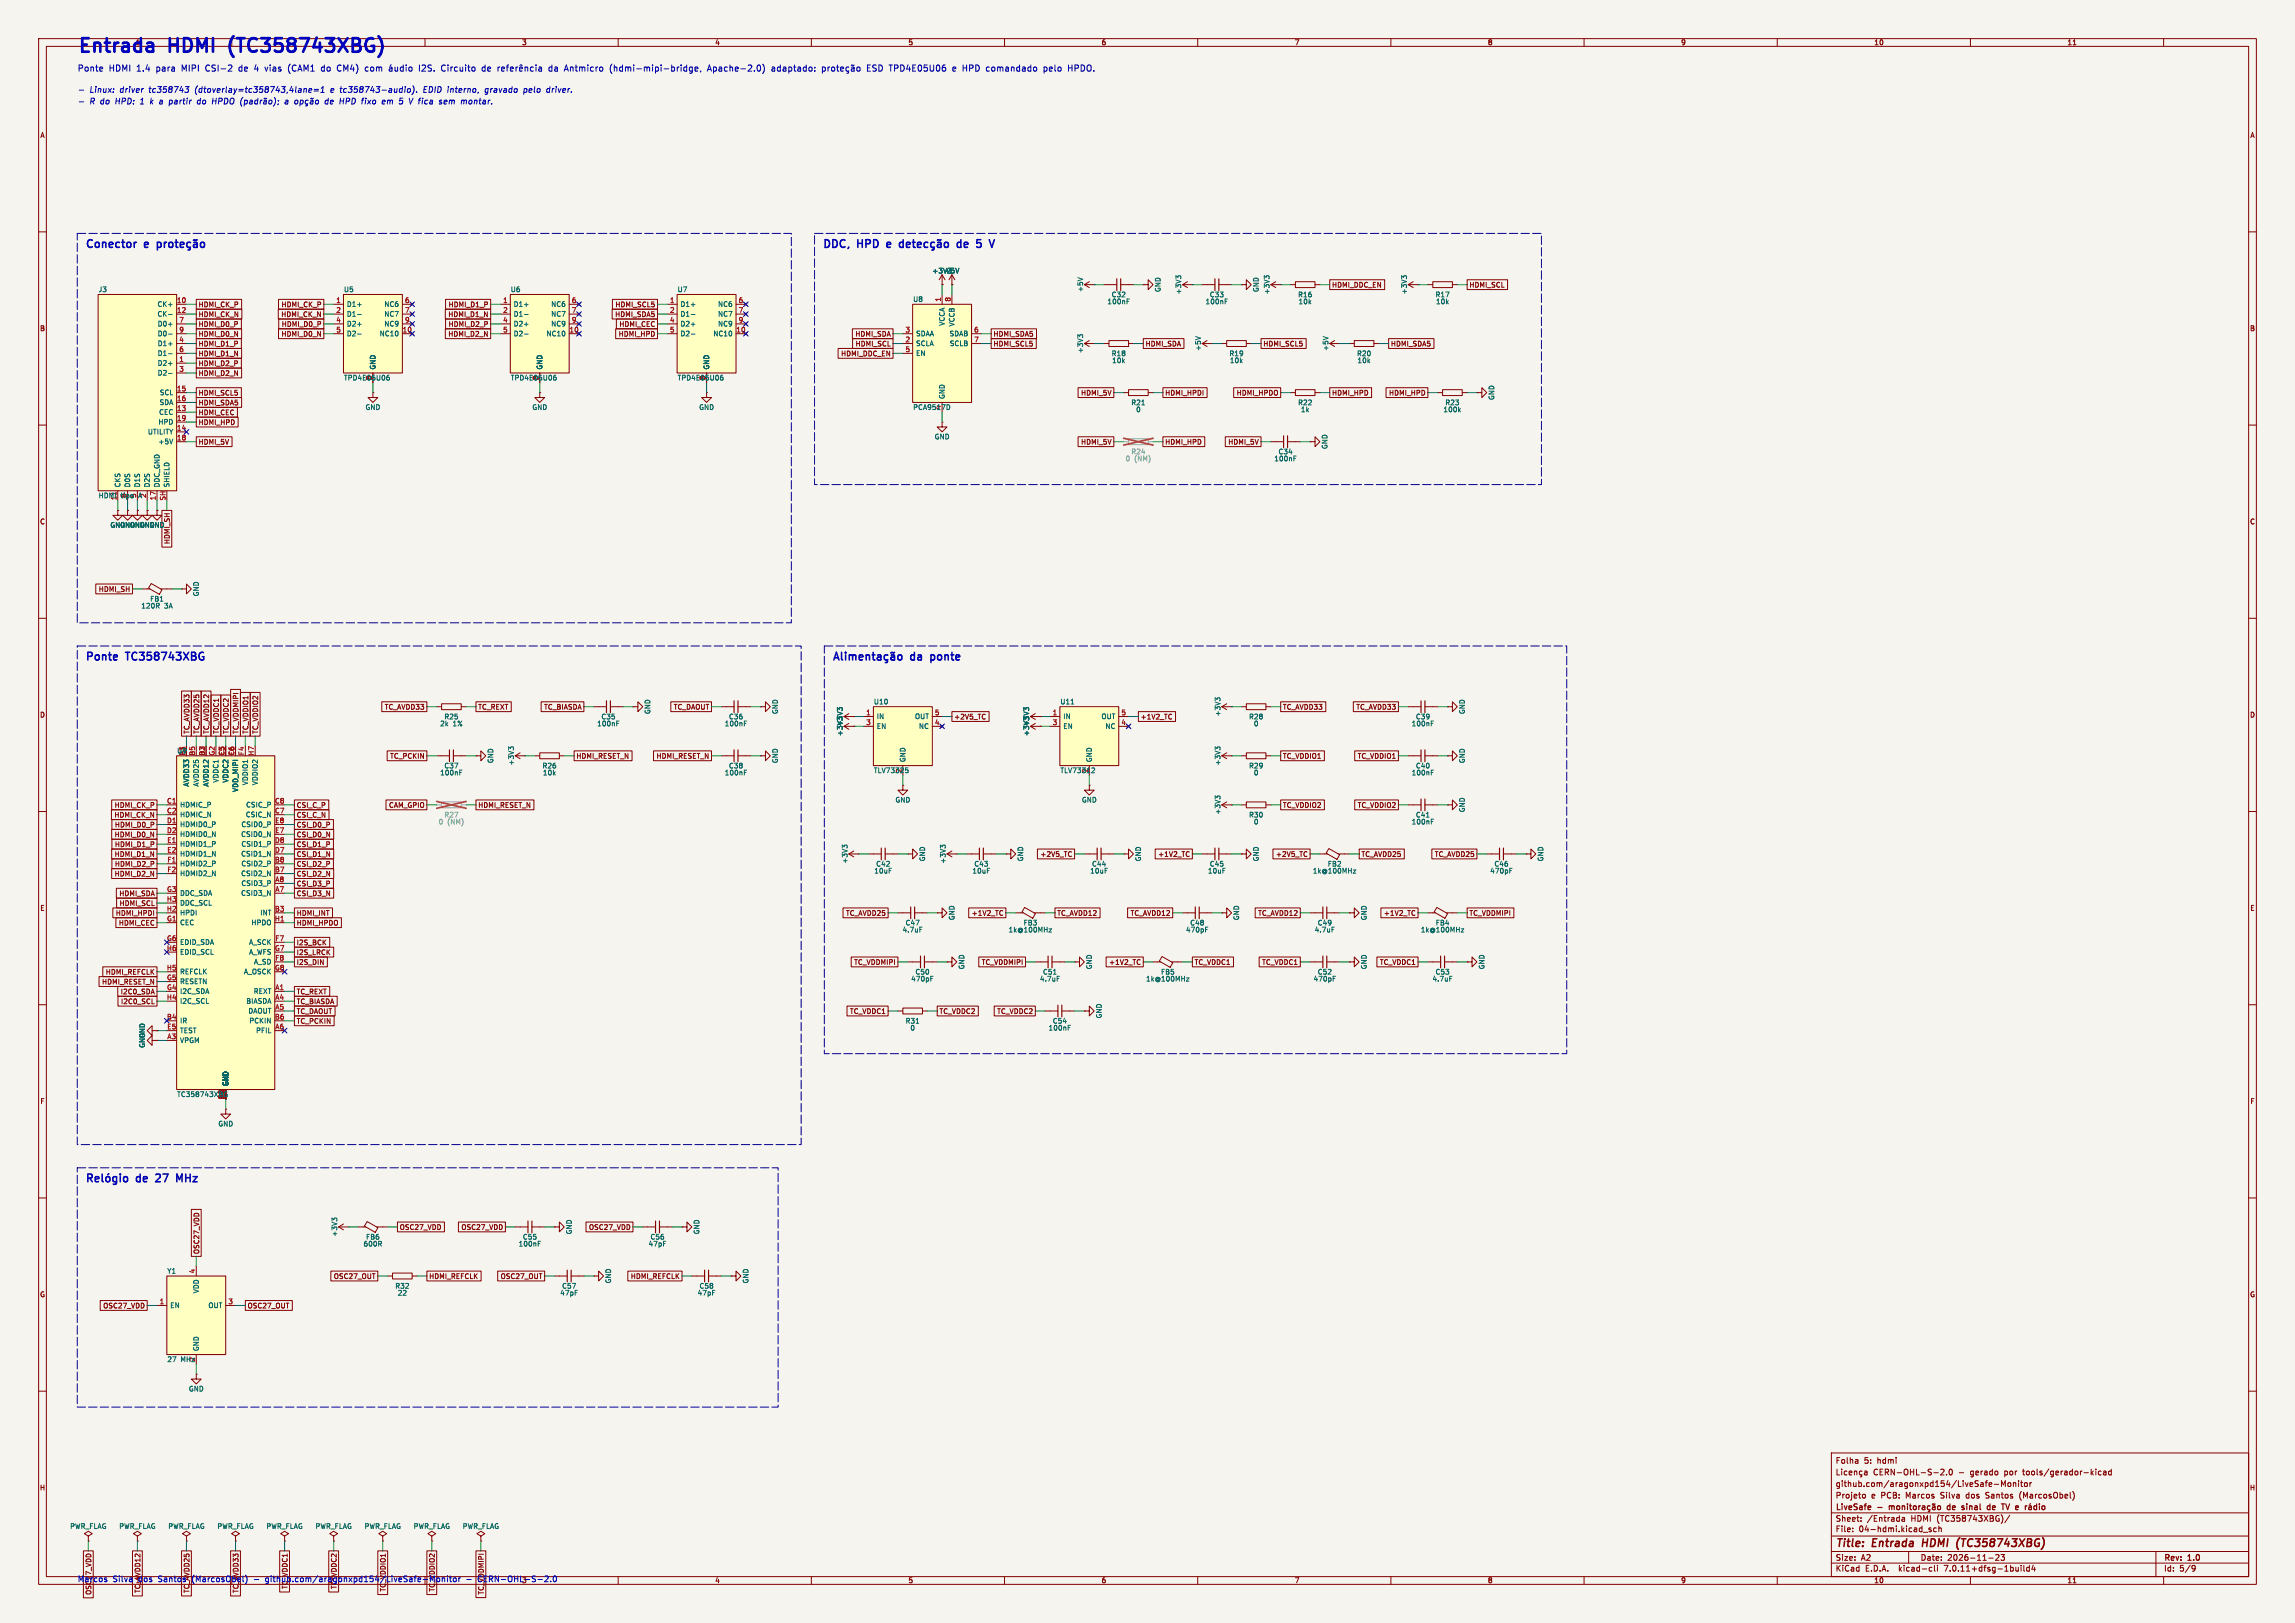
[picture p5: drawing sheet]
<svg xmlns="http://www.w3.org/2000/svg" width="594mm" height="420mm" viewBox="0 0 594 420" stroke-linecap="round" stroke-linejoin="round" font-family="sans-serif">
<defs><g id="words">
<g font-size="4.9" fill="#0000c2">
<text x="20" y="15.3">Entrada</text>
<text x="44.1" y="15.3">HDMI</text>
<text x="61" y="15.3">(TC358743XBG)</text>
</g>
<g font-size="2.8" fill="#0000c2">
<text x="22" y="65.2">Conector</text>
<text x="37.6" y="65.2">e</text>
<text x="212.8" y="65.2">DDC,</text>
<text x="222.1" y="65.2">HPD</text>
<text x="230.5" y="65.2">e</text>
<text x="250.3" y="65.2">de</text>
<text x="22" y="171.9">Ponte</text>
<text x="32.8" y="171.9">TC358743XBG</text>
<text x="235.9" y="171.9">da</text>
<text x="241.8" y="171.9">ponte</text>
<text x="35.5" y="306.9">de</text>
<text x="47.4" y="306.9">MHz</text>
</g>
<g font-size="2.8" fill="#840000">
<text x="475" y="400.9">Title:</text>
<text x="484.7" y="400.9">Entrada</text>
<text x="498.4" y="400.9">HDMI</text>
<text x="508.1" y="400.9">(TC358743XBG)</text>
</g>
<g font-size="2.2" fill="#0000c2">
<text x="20" y="18.8">Ponte</text>
<text x="28.1" y="18.8">HDMI 1.4</text>
<text x="40.5" y="18.8">para</text>
<text x="47.2" y="18.8">MIPI</text>
<text x="53.5" y="18.8">CSI-2</text>
<text x="62.3" y="18.8">de</text>
<text x="66.4" y="18.8">4</text>
<text x="69.3" y="18.8">vias</text>
<text x="75.4" y="18.8">(CAM1</text>
<text x="84.2" y="18.8">do</text>
<text x="88.4" y="18.8">CM4)</text>
<text x="95.8" y="18.8">com</text>
<text x="110" y="18.8">I2S.</text>
<text x="115.9" y="18.8">Circuito</text>
<text x="126.6" y="18.8">de</text>
<text x="144.1" y="18.8">da</text>
<text x="160.2" y="18.8">(hdmi-mipi-bridge,</text>
<text x="185.7" y="18.8">Apache-2.0)</text>
<text x="202.4" y="18.8">adaptado:</text>
<text x="227.3" y="18.8">ESD TPD4E05U06</text>
<text x="249.8" y="18.8">e HPD comandado</text>
<text x="273.7" y="18.8">pelo</text>
<text x="280.2" y="18.8">HPDO.</text>
</g>
<g font-size="2.1" fill="#0000c2">
<text x="23.2" y="27.3">R do</text>
<text x="23.2" y="24.3">Linux:</text>
<text x="30" y="27.3">HPD:</text>
<text x="31" y="24.3">driver</text>
<text x="36.6" y="27.3">1</text>
<text x="38.7" y="24.3">tc358743</text>
<text x="39.3" y="27.3">k a</text>
<text x="44.5" y="27.3">partir</text>
<text x="50.7" y="24.3">(dtoverlay=tc358743,4lane=1</text>
<text x="51.9" y="27.3">do</text>
<text x="75.1" y="27.3">a</text>
<text x="85.8" y="27.3">de</text>
<text x="86" y="24.3">e tc358743-audio).</text>
<text x="101" y="27.3">em</text>
<text x="105.6" y="27.3">5 V fica</text>
<text x="110.3" y="24.3">EDID interno,</text>
<text x="116.4" y="27.3">sem</text>
<text x="122.2" y="27.3">montar.</text>
<text x="126.6" y="24.3">gravado</text>
<text x="136.7" y="24.3">pelo</text>
<text x="142.8" y="24.3">driver.</text>
<text x="20" y="409.7">Marcos</text>
<text x="29.2" y="409.7">Silva</text>
<text x="35.9" y="409.7">dos</text>
<text x="41.1" y="409.7">Santos</text>
<text x="50" y="409.7">(MarcosObel)</text>
<text x="66.1" y="409.7">-</text>
<text x="69.3" y="409.7">github.com/aragonxpd154/LiveSafe-Monitor</text>
<text x="124.6" y="409.7">CERN-OHL-S-2.0</text>
</g>
<g font-size="2.1" fill="#840000">
<text x="475" y="379">Folha</text>
<text x="482.4" y="379">5:</text>
<text x="484.8" y="382">CERN-OHL-S-2.0</text>
<text x="485.9" y="379">hdmi</text>
<text x="507" y="382">-</text>
<text x="510.1" y="382">gerado</text>
<text x="519.1" y="382">por</text>
<text x="524" y="382">tools/gerador-kicad</text>
<text x="475" y="388">Projeto</text>
<text x="475" y="385">github.com/aragonxpd154/LiveSafe-Monitor</text>
<text x="484.3" y="388">e PCB:</text>
<text x="493.4" y="388">Marcos</text>
<text x="502.6" y="388">Silva</text>
<text x="509.3" y="388">dos</text>
<text x="514.5" y="388">Santos</text>
<text x="523.4" y="388">(MarcosObel)</text>
<text x="475" y="394">Sheet:</text>
<text x="475" y="391.2">LiveSafe</text>
<text x="483.2" y="394">/Entrada</text>
<text x="486" y="391.2">-</text>
<text x="494.7" y="394">HDMI (TC358743XBG)/</text>
<text x="505.3" y="391.2">de</text>
<text x="509.7" y="391.2">sinal</text>
<text x="516.9" y="391.2">de</text>
<text x="521.2" y="391.2">TV</text>
<text x="525.4" y="391.2">e</text>
<text x="475" y="396.7">File:</text>
<text x="481.1" y="396.7">04-hdmi.kicad_sch</text>
<text x="475" y="406.9">KiCad</text>
<text x="475" y="404.1">Size:</text>
<text x="481.7" y="404.1">A2</text>
<text x="482.7" y="406.9">E.D.A.</text>
<text x="491.6" y="406.9">kicad-cli</text>
<text x="497" y="404.1">Date:</text>
<text x="503.5" y="406.9">7.0.11+dfsg-1build4</text>
<text x="504" y="404.1">2026-11-23</text>
<text x="560" y="404.3">Rev:</text>
<text x="560" y="406.9">Id:</text>
<text x="564.1" y="406.9">5/9</text>
<text x="566.4" y="404.3">1.0</text>
</g>
<g font-size="1.8" fill="#0000c2">
<text x="35" y="11.9">1</text>
<text x="85" y="11.9">2</text>
<text x="35" y="409.9">1</text>
<text x="49.2" y="412.3" transform="rotate(-90 49.2 412.3)">TC_AVDD25</text>
<text x="61.9" y="412.3" transform="rotate(-90 61.9 412.3)">TC_AVDD33</text>
<text x="74.6" y="411.3" transform="rotate(-90 74.6 411.3)">TC_VDDC1</text>
<text x="85" y="409.9">2</text>
<text x="87.3" y="411.3" transform="rotate(-90 87.3 411.3)">TC_VDDC2</text>
<text x="100" y="412" transform="rotate(-90 100 412)">TC_VDDIO1</text>
<text x="112.7" y="412" transform="rotate(-90 112.7 412)">TC_VDDIO2</text>
<text x="125.4" y="412.8" transform="rotate(-90 125.4 412.8)">TC_VDDMIPI</text>
<text x="135" y="409.9">3</text>
</g>
<g font-size="1.8" fill="#840000">
<text x="135" y="11.9">3</text>
<text x="185" y="11.9">4</text>
<text x="235" y="11.9">5</text>
<text x="285" y="11.9">6</text>
<text x="335" y="11.9">7</text>
<text x="385" y="11.9">8</text>
<text x="435" y="11.9">9</text>
<text x="485" y="11.9">10</text>
<text x="535" y="11.9">11</text>
<text x="10.3" y="35.9">A</text>
<text x="582.3" y="35.9">A</text>
<text x="344.6" y="74.6">HDMI_DDC_EN</text>
<text x="380.2" y="74.6">HDMI_SCL</text>
<text x="51.3" y="82.2">HDMI_CK_N</text>
<text x="51.3" y="79.7">HDMI_CK_P</text>
<text x="72.7" y="82.2">HDMI_CK_N</text>
<text x="72.7" y="79.7">HDMI_CK_P</text>
<text x="115.9" y="82.2">HDMI_D1_N</text>
<text x="116" y="79.7">HDMI_D1_P</text>
<text x="159.1" y="82.2">HDMI_SDA5</text>
<text x="159.2" y="79.7">HDMI_SCL5</text>
<text x="10.3" y="85.9">B</text>
<text x="51.3" y="87.3">HDMI_D0_N</text>
<text x="51.3" y="89.9">HDMI_D1_P</text>
<text x="51.3" y="84.8">HDMI_D0_P</text>
<text x="72.7" y="87.3">HDMI_D0_N</text>
<text x="72.8" y="84.8">HDMI_D0_P</text>
<text x="115.9" y="87.3">HDMI_D2_N</text>
<text x="116" y="84.8">HDMI_D2_P</text>
<text x="160" y="87.3">HDMI_HPD</text>
<text x="160.2" y="84.8">HDMI_CEC</text>
<text x="221.3" y="87.3">HDMI_SDA</text>
<text x="221.3" y="89.9">HDMI_SCL</text>
<text x="257" y="87.3">HDMI_SDA5</text>
<text x="257" y="89.9">HDMI_SCL5</text>
<text x="296.4" y="89.9">HDMI_SDA</text>
<text x="326.9" y="89.9">HDMI_SCL5</text>
<text x="359.9" y="89.9">HDMI_SDA5</text>
<text x="582.3" y="85.9">B</text>
<text x="51.3" y="94.9">HDMI_D2_P</text>
<text x="51.3" y="92.4">HDMI_D1_N</text>
<text x="217.6" y="92.4">HDMI_DDC_EN</text>
<text x="51.3" y="97.5">HDMI_D2_N</text>
<text x="51.3" y="105.1">HDMI_SDA5</text>
<text x="51.3" y="107.6">HDMI_CEC</text>
<text x="51.3" y="102.6">HDMI_SCL5</text>
<text x="279.7" y="102.6">HDMI_5V</text>
<text x="301.5" y="102.6">HDMI_HPDI</text>
<text x="320" y="102.6">HDMI_HPDO</text>
<text x="344.6" y="102.6">HDMI_HPD</text>
<text x="359.4" y="102.6">HDMI_HPD</text>
<text x="51.3" y="110.2">HDMI_HPD</text>
<text x="51.3" y="115.3">HDMI_5V</text>
<text x="279.7" y="115.3">HDMI_5V</text>
<text x="301.5" y="115.3">HDMI_HPD</text>
<text x="317.8" y="115.3">HDMI_5V</text>
<text x="10.3" y="135.9">C</text>
<text x="582.3" y="135.9">C</text>
<text x="25.4" y="153.4">HDMI_SH</text>
<text x="10.3" y="185.9">D</text>
<text x="99.5" y="183.8">TC_AVDD33</text>
<text x="123.7" y="183.8">TC_REXT</text>
<text x="140.7" y="183.8">TC_BIASDA</text>
<text x="174.3" y="183.8">TC_DAOUT</text>
<text x="331.9" y="183.8">TC_AVDD33</text>
<text x="350.9" y="183.8">TC_AVDD33</text>
<text x="582.3" y="185.9">D</text>
<text x="49.2" y="190" transform="rotate(-90 49.2 190)">TC_AVDD33</text>
<text x="51.8" y="190" transform="rotate(-90 51.8 190)">TC_AVDD25</text>
<text x="54.3" y="190" transform="rotate(-90 54.3 190)">TC_AVDD12</text>
<text x="56.8" y="190" transform="rotate(-90 56.8 190)">TC_VDDC1</text>
<text x="59.4" y="190" transform="rotate(-90 59.4 190)">TC_VDDC2</text>
<text x="61.9" y="190" transform="rotate(-90 61.9 190)">TC_VDDMIPI</text>
<text x="64.5" y="190" transform="rotate(-90 64.5 190)">TC_VDDIO1</text>
<text x="67" y="190" transform="rotate(-90 67 190)">TC_VDDIO2</text>
<text x="246.9" y="186.4">+2V5_TC</text>
<text x="295.1" y="186.4">+1V2_TC</text>
<text x="48" y="195.6" transform="rotate(-90 48 195.6)">F3</text>
<text x="100.9" y="196.5">TC_PCKIN</text>
<text x="149.1" y="196.5">HDMI_RESET_N</text>
<text x="169.8" y="196.5">HDMI_RESET_N</text>
<text x="331.9" y="196.5">TC_VDDIO1</text>
<text x="351.3" y="196.5">TC_VDDIO1</text>
<text x="29.6" y="209.2">HDMI_CK_P</text>
<text x="76.7" y="209.2">CSI_C_P</text>
<text x="100.6" y="209.2">CAM_GPIO</text>
<text x="123.7" y="209.2">HDMI_RESET_N</text>
<text x="331.9" y="209.2">TC_VDDIO2</text>
<text x="351.3" y="209.2">TC_VDDIO2</text>
<text x="29.5" y="211.8">HDMI_CK_N</text>
<text x="29.6" y="214.3">HDMI_D0_P</text>
<text x="76.7" y="211.8">CSI_C_N</text>
<text x="76.7" y="214.3">CSI_D0_P</text>
<text x="29.6" y="216.9">HDMI_D0_N</text>
<text x="29.6" y="221.9">HDMI_D1_N</text>
<text x="29.6" y="219.4">HDMI_D1_P</text>
<text x="76.7" y="216.9">CSI_D0_N</text>
<text x="76.7" y="219.4">CSI_D1_P</text>
<text x="76.7" y="221.9">CSI_D1_N</text>
<text x="269.2" y="221.9">+2V5_TC</text>
<text x="299.6" y="221.9">+1V2_TC</text>
<text x="330.1" y="221.9">+2V5_TC</text>
<text x="352.3" y="221.9">TC_AVDD25</text>
<text x="371.2" y="221.9">TC_AVDD25</text>
<text x="29.6" y="227">HDMI_D2_N</text>
<text x="29.6" y="224.5">HDMI_D2_P</text>
<text x="76.7" y="224.5">CSI_D2_P</text>
<text x="76.7" y="227">CSI_D2_N</text>
<text x="30.8" y="232.1">HDMI_SDA</text>
<text x="76.7" y="229.6">CSI_D3_P</text>
<text x="76.7" y="232.1">CSI_D3_N</text>
<text x="10.3" y="235.9">E</text>
<text x="29.9" y="237.2">HDMI_HPDI</text>
<text x="30.6" y="239.7">HDMI_CEC</text>
<text x="30.8" y="234.6">HDMI_SCL</text>
<text x="76.7" y="237.2">HDMI_INT</text>
<text x="76.7" y="239.7">HDMI_HPDO</text>
<text x="218.8" y="237.2">TC_AVDD25</text>
<text x="251.4" y="237.2">+1V2_TC</text>
<text x="273.5" y="237.2">TC_AVDD12</text>
<text x="292.5" y="237.2">TC_AVDD12</text>
<text x="325.5" y="237.2">TC_AVDD12</text>
<text x="358.1" y="237.2">+1V2_TC</text>
<text x="380.2" y="237.2">TC_VDDMIPI</text>
<text x="582.3" y="235.9">E</text>
<text x="76.7" y="244.8">I2S_BCK</text>
<text x="76.7" y="249.9">I2S_DIN</text>
<text x="76.7" y="247.3">I2S_LRCK</text>
<text x="221" y="249.9">TC_VDDMIPI</text>
<text x="254" y="249.9">TC_VDDMIPI</text>
<text x="286.9" y="249.9">+1V2_TC</text>
<text x="309.1" y="249.9">TC_VDDC1</text>
<text x="326.6" y="249.9">TC_VDDC1</text>
<text x="357" y="249.9">TC_VDDC1</text>
<text x="26.3" y="255">HDMI_RESET_N</text>
<text x="27.3" y="252.4">HDMI_REFCLK</text>
<text x="31.1" y="257.5">I2C0_SDA</text>
<text x="76.7" y="257.5">TC_REXT</text>
<text x="31.2" y="260">I2C0_SCL</text>
<text x="76.7" y="262.6">TC_DAOUT</text>
<text x="76.7" y="260">TC_BIASDA</text>
<text x="219.9" y="262.6">TC_VDDC1</text>
<text x="243" y="262.6">TC_VDDC2</text>
<text x="258" y="262.6">TC_VDDC2</text>
<text x="76.7" y="265.1">TC_PCKIN</text>
<text x="10.3" y="285.9">F</text>
<text x="582.3" y="285.9">F</text>
<text x="103.3" y="318.5">OSC27_VDD</text>
<text x="119.3" y="318.5">OSC27_VDD</text>
<text x="152.3" y="318.5">OSC27_VDD</text>
<text x="51.8" y="324.6" transform="rotate(-90 51.8 324.6)">OSC27_VDD</text>
<text x="10.3" y="335.9">G</text>
<text x="86.3" y="331.2">OSC27_OUT</text>
<text x="111" y="331.2">HDMI_REFCLK</text>
<text x="129.5" y="331.2">OSC27_OUT</text>
<text x="163.2" y="331.2">HDMI_REFCLK</text>
<text x="582.3" y="335.9">G</text>
<text x="26.6" y="338.8">OSC27_VDD</text>
<text x="64" y="338.8">OSC27_OUT</text>
<text x="10.2" y="385.9">H</text>
<text x="582.2" y="385.9">H</text>
<text x="23.8" y="412.8" transform="rotate(-90 23.8 412.8)">OSC27_VDD</text>
<text x="36.5" y="412.3" transform="rotate(-90 36.5 412.3)">TC_AVDD12</text>
<text x="185" y="409.9">4</text>
<text x="235" y="409.9">5</text>
<text x="285" y="409.9">6</text>
<text x="335" y="409.9">7</text>
<text x="385" y="409.9">8</text>
<text x="435" y="409.9">9</text>
<text x="485" y="409.9">10</text>
<text x="535" y="409.9">11</text>
</g>
<g font-size="1.8" fill="#006464">
<text x="241.2" y="71">+3V3</text>
<text x="244.3" y="71">+5V</text>
<text x="25.4" y="75.8">J3</text>
<text x="88.9" y="75.8">U5</text>
<text x="132.1" y="75.8">U6</text>
<text x="175.3" y="75.8">U7</text>
<text x="280.5" y="75.7" transform="rotate(-90 280.5 75.7)">+5V</text>
<text x="287.6" y="77.1">C32</text>
<text x="300.6" y="75.7" transform="rotate(-90 300.6 75.7)">GND</text>
<text x="305.9" y="76.3" transform="rotate(-90 305.9 76.3)">+3V3</text>
<text x="313" y="77.1">C33</text>
<text x="326" y="75.7" transform="rotate(-90 326 75.7)">GND</text>
<text x="328.8" y="76.3" transform="rotate(-90 328.8 76.3)">+3V3</text>
<text x="335.9" y="77.1">R16</text>
<text x="364.3" y="76.3" transform="rotate(-90 364.3 76.3)">+3V3</text>
<text x="371.4" y="77.1">R17</text>
<text x="40.6" y="79.6">CK+</text>
<text x="40.6" y="82.1">CK-</text>
<text x="89.7" y="79.6">D1+</text>
<text x="89.7" y="82.1">D1-</text>
<text x="99.4" y="79.6">NC6</text>
<text x="99.4" y="82.1">NC7</text>
<text x="132.8" y="79.6">D1+</text>
<text x="132.8" y="82.1">D1-</text>
<text x="142.5" y="79.6">NC6</text>
<text x="142.5" y="82.1">NC7</text>
<text x="176" y="79.6">D1+</text>
<text x="176" y="82.1">D1-</text>
<text x="185.7" y="79.6">NC6</text>
<text x="185.7" y="82.1">NC7</text>
<text x="236.2" y="78.3">U8</text>
<text x="286.5" y="78.9">100nF</text>
<text x="311.9" y="78.9">100nF</text>
<text x="336" y="78.9">10k</text>
<text x="371.6" y="78.9">10k</text>
<text x="40.7" y="89.8">D1+</text>
<text x="40.7" y="84.7">D0+</text>
<text x="40.7" y="87.2">D0-</text>
<text x="89.7" y="84.7">D2+</text>
<text x="89.7" y="87.2">D2-</text>
<text x="98.2" y="87.2">NC10</text>
<text x="99.4" y="84.7">NC9</text>
<text x="132.8" y="84.7">D2+</text>
<text x="132.8" y="87.2">D2-</text>
<text x="141.3" y="87.2">NC10</text>
<text x="142.5" y="84.7">NC9</text>
<text x="176" y="84.7">D2+</text>
<text x="176" y="87.2">D2-</text>
<text x="184.5" y="87.2">NC10</text>
<text x="185.7" y="84.7">NC9</text>
<text x="237" y="89.8">SCLA</text>
<text x="237" y="87.2">SDAA</text>
<text x="244.7" y="84.4" transform="rotate(-90 244.7 84.4)">VCCA</text>
<text x="245.7" y="87.2">SDAB</text>
<text x="245.7" y="89.8">SCLB</text>
<text x="247.2" y="84.6" transform="rotate(-90 247.2 84.6)">VCCB</text>
<text x="40.7" y="94.8">D2+</text>
<text x="40.7" y="92.3">D1-</text>
<text x="97.4" y="95.8" transform="rotate(-90 97.4 95.8)">GND</text>
<text x="140.6" y="95.8" transform="rotate(-90 140.6 95.8)">GND</text>
<text x="183.7" y="95.8" transform="rotate(-90 183.7 95.8)">GND</text>
<text x="237" y="92.3">EN</text>
<text x="280.5" y="91.5" transform="rotate(-90 280.5 91.5)">+3V3</text>
<text x="287.6" y="92.4">R18</text>
<text x="287.7" y="94.2">10k</text>
<text x="311" y="90.9" transform="rotate(-90 311 90.9)">+5V</text>
<text x="318.1" y="92.4">R19</text>
<text x="318.2" y="94.2">10k</text>
<text x="344" y="90.9" transform="rotate(-90 344 90.9)">+5V</text>
<text x="351.1" y="92.4">R20</text>
<text x="351.2" y="94.2">10k</text>
<text x="40.7" y="97.4">D2-</text>
<text x="88.9" y="98.7">TPD4E05U06</text>
<text x="96.3" y="98.5" transform="rotate(-90 96.3 98.5)">8</text>
<text x="132.1" y="98.7">TPD4E05U06</text>
<text x="139.4" y="98.5" transform="rotate(-90 139.4 98.5)">8</text>
<text x="175.3" y="98.7">TPD4E05U06</text>
<text x="182.6" y="98.5" transform="rotate(-90 182.6 98.5)">8</text>
<text x="41.1" y="107.5">CEC</text>
<text x="41.2" y="105">SDA</text>
<text x="41.2" y="102.5">SCL</text>
<text x="94.5" y="106.3">GND</text>
<text x="137.7" y="106.3">GND</text>
<text x="180.8" y="106.3">GND</text>
<text x="236.2" y="106.3">PCA9517D</text>
<text x="243.6" y="106.1" transform="rotate(-90 243.6 106.1)">4</text>
<text x="244.7" y="103.4" transform="rotate(-90 244.7 103.4)">GND</text>
<text x="292.7" y="105.1">R21</text>
<text x="293.9" y="106.9">0</text>
<text x="335.9" y="105.1">R22</text>
<text x="336.6" y="106.9">1k</text>
<text x="373.5" y="106.9">100k</text>
<text x="374" y="105.1">R23</text>
<text x="386.9" y="103.6" transform="rotate(-90 386.9 103.6)">GND</text>
<text x="38.2" y="112.6">UTILITY</text>
<text x="40.9" y="110.1">HPD</text>
<text x="241.8" y="113.9">GND</text>
<text x="40.9" y="115.2">+5V</text>
<text x="329.7" y="119.6">100nF</text>
<text x="330.8" y="117.8">C34</text>
<text x="343.8" y="116.3" transform="rotate(-90 343.8 116.3)">GND</text>
<text x="25.4" y="129.1">HDMI</text>
<text x="30.2" y="129.6" transform="rotate(-90 30.2 129.6)">11</text>
<text x="31.3" y="126.2" transform="rotate(-90 31.3 126.2)">CKS</text>
<text x="32.8" y="129" transform="rotate(-90 32.8 129)">8</text>
<text x="33.9" y="126.2" transform="rotate(-90 33.9 126.2)">D0S</text>
<text x="35.3" y="129" transform="rotate(-90 35.3 129)">5</text>
<text x="36" y="129.1">A</text>
<text x="36.4" y="126.2" transform="rotate(-90 36.4 126.2)">D1S</text>
<text x="37.8" y="129" transform="rotate(-90 37.8 129)">2</text>
<text x="39" y="126.2" transform="rotate(-90 39 126.2)">D2S</text>
<text x="41.5" y="126.2" transform="rotate(-90 41.5 126.2)">DDC_GND</text>
<text x="44" y="126.2" transform="rotate(-90 44 126.2)">SHIELD</text>
<text x="28.4" y="136.8">GND GND GND</text>
<text x="31" y="136.8">GND GND</text>
<text x="44.1" y="140.9" transform="rotate(-90 44.1 140.9)">HDMI_SH</text>
<text x="38.8" y="155.9">FB1</text>
<text x="51.7" y="154.4" transform="rotate(-90 51.7 154.4)">GND</text>
<text x="36.5" y="157.7">120R</text>
<text x="42.5" y="157.7">3A</text>
<text x="168.5" y="184.9" transform="rotate(-90 168.5 184.9)">GND</text>
<text x="201.5" y="184.9" transform="rotate(-90 201.5 184.9)">GND</text>
<text x="226.1" y="182.5">U10</text>
<text x="274.3" y="182.5">U11</text>
<text x="316.1" y="185.5" transform="rotate(-90 316.1 185.5)">+3V3</text>
<text x="379.3" y="184.9" transform="rotate(-90 379.3 184.9)">GND</text>
<text x="113.8" y="188.1">2k</text>
<text x="114.9" y="186.3">R25</text>
<text x="117.2" y="188.1">1%</text>
<text x="154.4" y="188.1">100nF</text>
<text x="155.5" y="186.3">C35</text>
<text x="187.5" y="188.1">100nF</text>
<text x="188.6" y="186.3">C36</text>
<text x="218.3" y="190.6" transform="rotate(-90 218.3 190.6)">+3V3</text>
<text x="218.3" y="188.1" transform="rotate(-90 218.3 188.1)">+3V3</text>
<text x="226.8" y="186.3">IN</text>
<text x="226.8" y="188.8">EN</text>
<text x="236.7" y="186.3">OUT</text>
<text x="237.7" y="188.8">NC</text>
<text x="266.5" y="190.6" transform="rotate(-90 266.5 190.6)">+3V3</text>
<text x="266.5" y="188.1" transform="rotate(-90 266.5 188.1)">+3V3</text>
<text x="275.1" y="186.3">IN</text>
<text x="275.1" y="188.8">EN</text>
<text x="285" y="186.3">OUT</text>
<text x="286" y="188.8">NC</text>
<text x="323.2" y="186.3">R28</text>
<text x="324.4" y="188.1">0</text>
<text x="365.3" y="188.1">100nF</text>
<text x="366.4" y="186.3">C39</text>
<text x="48" y="195.7" transform="rotate(-90 48 195.7)">B1</text>
<text x="127.9" y="197.6" transform="rotate(-90 127.9 197.6)">GND</text>
<text x="201.5" y="197.6" transform="rotate(-90 201.5 197.6)">GND</text>
<text x="234.5" y="197.4" transform="rotate(-90 234.5 197.4)">GND</text>
<text x="282.8" y="197.4" transform="rotate(-90 282.8 197.4)">GND</text>
<text x="379.3" y="197.6" transform="rotate(-90 379.3 197.6)">GND</text>
<text x="49.1" y="203.7" transform="rotate(-90 49.1 203.7)">AVDD33</text>
<text x="51.7" y="203.7" transform="rotate(-90 51.7 203.7)">AVDD25</text>
<text x="54.2" y="203.7" transform="rotate(-90 54.2 203.7)">AVDD12</text>
<text x="56.7" y="202.7" transform="rotate(-90 56.7 202.7)">VDDC1</text>
<text x="59.3" y="202.7" transform="rotate(-90 59.3 202.7)">VDDC2</text>
<text x="64.4" y="203.3" transform="rotate(-90 64.4 203.3)">VDDIO1</text>
<text x="66.9" y="203.3" transform="rotate(-90 66.9 203.3)">VDDIO2</text>
<text x="113.8" y="200.8">100nF</text>
<text x="114.9" y="199">C37</text>
<text x="133.2" y="198.2" transform="rotate(-90 133.2 198.2)">+3V3</text>
<text x="140.3" y="199">R26</text>
<text x="140.4" y="200.8">10k</text>
<text x="187.5" y="200.8">100nF</text>
<text x="188.6" y="199">C38</text>
<text x="226.1" y="200.3">TLV73325</text>
<text x="233.4" y="200.1" transform="rotate(-90 233.4 200.1)">2</text>
<text x="274.3" y="200.3">TLV73312</text>
<text x="281.7" y="200.1" transform="rotate(-90 281.7 200.1)">2</text>
<text x="316.1" y="198.2" transform="rotate(-90 316.1 198.2)">+3V3</text>
<text x="323.2" y="199">R29</text>
<text x="324.4" y="200.8">0</text>
<text x="365.3" y="200.8">100nF</text>
<text x="366.4" y="199">C40</text>
<text x="46.5" y="209.1">HDMIC_P</text>
<text x="61.8" y="205.1" transform="rotate(-90 61.8 205.1)">VDD_MIPI</text>
<text x="63.6" y="209.1">CSIC_P</text>
<text x="231.6" y="207.9">GND</text>
<text x="279.9" y="207.9">GND</text>
<text x="46.5" y="211.7">HDMIC_N</text>
<text x="46.5" y="214.2">HDMID0_P</text>
<text x="62.4" y="214.2">CSID0_P</text>
<text x="63.5" y="211.7">CSIC_N</text>
<text x="316.1" y="210.9" transform="rotate(-90 316.1 210.9)">+3V3</text>
<text x="323.2" y="211.7">R30</text>
<text x="324.4" y="213.5">0</text>
<text x="365.3" y="213.5">100nF</text>
<text x="366.4" y="211.7">C41</text>
<text x="379.3" y="210.3" transform="rotate(-90 379.3 210.3)">GND</text>
<text x="46.5" y="216.8">HDMID0_N</text>
<text x="46.5" y="219.3">HDMID1_P</text>
<text x="46.5" y="221.8">HDMID1_N</text>
<text x="62.3" y="221.8">CSID1_N</text>
<text x="62.3" y="216.8">CSID0_N</text>
<text x="62.4" y="219.3">CSID1_P</text>
<text x="46.5" y="224.4">HDMID2_P</text>
<text x="46.5" y="226.9">HDMID2_N</text>
<text x="62.3" y="226.9">CSID2_N</text>
<text x="62.4" y="224.4">CSID2_P</text>
<text x="219.6" y="223.6" transform="rotate(-90 219.6 223.6)">+3V3</text>
<text x="226.2" y="226.2">10uF</text>
<text x="226.7" y="224.4">C42</text>
<text x="239.6" y="223" transform="rotate(-90 239.6 223)">GND</text>
<text x="245" y="223.6" transform="rotate(-90 245 223.6)">+3V3</text>
<text x="251.6" y="226.2">10uF</text>
<text x="252.1" y="224.4">C43</text>
<text x="265" y="223" transform="rotate(-90 265 223)">GND</text>
<text x="282" y="226.2">10uF</text>
<text x="282.5" y="224.4">C44</text>
<text x="295.5" y="223" transform="rotate(-90 295.5 223)">GND</text>
<text x="312.5" y="226.2">10uF</text>
<text x="313" y="224.4">C45</text>
<text x="326" y="223" transform="rotate(-90 326 223)">GND</text>
<text x="339.7" y="226.2">1k@100MHz</text>
<text x="343.6" y="224.4">FB2</text>
<text x="385.6" y="226.2">470pF</text>
<text x="386.7" y="224.4">C46</text>
<text x="399.6" y="223" transform="rotate(-90 399.6 223)">GND</text>
<text x="46.5" y="232">DDC_SDA</text>
<text x="62.3" y="232">CSID3_N</text>
<text x="62.4" y="229.5">CSID3_P</text>
<text x="46.5" y="239.6">CEC</text>
<text x="46.5" y="237.1">HPDI</text>
<text x="46.5" y="234.5">DDC_SCL</text>
<text x="65" y="239.6">HPDO</text>
<text x="67.3" y="237.1">INT</text>
<text x="234.3" y="239.7">C47</text>
<text x="247.2" y="238.3" transform="rotate(-90 247.2 238.3)">GND</text>
<text x="264.8" y="239.7">FB3</text>
<text x="307.9" y="239.7">C48</text>
<text x="320.9" y="238.3" transform="rotate(-90 320.9 238.3)">GND</text>
<text x="341" y="239.7">C49</text>
<text x="353.9" y="238.3" transform="rotate(-90 353.9 238.3)">GND</text>
<text x="371.5" y="239.7">FB4</text>
<text x="46.5" y="244.7">EDID_SDA</text>
<text x="64.3" y="244.7">A_SCK</text>
<text x="233.5" y="241.5">4.7uF</text>
<text x="260.9" y="241.5">1k@100MHz</text>
<text x="306.8" y="241.5">470pF</text>
<text x="340.2" y="241.5">4.7uF</text>
<text x="367.6" y="241.5">1k@100MHz</text>
<text x="46.5" y="247.2">EDID_SCL</text>
<text x="64.3" y="247.2">A_WFS</text>
<text x="65.6" y="249.8">A_SD</text>
<text x="249.8" y="251" transform="rotate(-90 249.8 251)">GND</text>
<text x="282.8" y="251" transform="rotate(-90 282.8 251)">GND</text>
<text x="353.9" y="251" transform="rotate(-90 353.9 251)">GND</text>
<text x="384.4" y="251" transform="rotate(-90 384.4 251)">GND</text>
<text x="46.5" y="257.4">I2C_SDA</text>
<text x="46.5" y="254.9">RESETN</text>
<text x="46.5" y="252.3">REFCLK</text>
<text x="63" y="252.3">A_OSCK</text>
<text x="65.6" y="257.4">REXT</text>
<text x="235.7" y="254.2">470pF</text>
<text x="236.8" y="252.4">C50</text>
<text x="269" y="254.2">4.7uF</text>
<text x="269.8" y="252.4">C51</text>
<text x="296.5" y="254.2">1k@100MHz</text>
<text x="300.4" y="252.4">FB5</text>
<text x="339.9" y="254.2">470pF</text>
<text x="341" y="252.4">C52</text>
<text x="370.6" y="254.2">4.7uF</text>
<text x="371.4" y="252.4">C53</text>
<text x="46.5" y="259.9">I2C_SCL</text>
<text x="63.6" y="259.9">BIASDA</text>
<text x="64.2" y="262.5">DAOUT</text>
<text x="285.3" y="263.7" transform="rotate(-90 285.3 263.7)">GND</text>
<text x="46.5" y="265">IR</text>
<text x="46.5" y="267.6">TEST</text>
<text x="64.4" y="265">PCKIN</text>
<text x="66.2" y="267.6">PFIL</text>
<text x="234.3" y="265.1">R31</text>
<text x="235.5" y="266.9">0</text>
<text x="271.3" y="266.9">100nF</text>
<text x="272.4" y="265.1">C54</text>
<text x="37.7" y="271.3" transform="rotate(-90 37.7 271.3)">GND</text>
<text x="46.5" y="270.1">VPGM</text>
<text x="59.3" y="281.2" transform="rotate(-90 59.3 281.2)">GND</text>
<text x="45.7" y="284.1">TC358743XBG</text>
<text x="58.2" y="283.3" transform="rotate(-90 58.2 283.3)">5</text>
<text x="56.4" y="291.7">GND</text>
<text x="87.5" y="320.1" transform="rotate(-90 87.5 320.1)">+3V3</text>
<text x="94" y="322.8">600R</text>
<text x="94.6" y="321">FB6</text>
<text x="134.1" y="322.8">100nF</text>
<text x="135.2" y="321">C55</text>
<text x="148.2" y="319.5" transform="rotate(-90 148.2 319.5)">GND</text>
<text x="167.7" y="322.8">47pF</text>
<text x="168.2" y="321">C56</text>
<text x="181.2" y="319.5" transform="rotate(-90 181.2 319.5)">GND</text>
<text x="43.2" y="329.8">Y1</text>
<text x="51.7" y="334.8" transform="rotate(-90 51.7 334.8)">VDD</text>
<text x="102.2" y="333.7">R32</text>
<text x="102.8" y="335.5">22</text>
<text x="144.9" y="335.5">47pF</text>
<text x="145.4" y="333.7">C57</text>
<text x="158.3" y="332.2" transform="rotate(-90 158.3 332.2)">GND</text>
<text x="180.4" y="335.5">47pF</text>
<text x="180.9" y="333.7">C58</text>
<text x="193.9" y="332.2" transform="rotate(-90 193.9 332.2)">GND</text>
<text x="43.9" y="338.7">EN</text>
<text x="53.8" y="338.7">OUT</text>
<text x="43.2" y="352.7">27</text>
<text x="46.8" y="352.7">MHz</text>
<text x="50.5" y="352.5" transform="rotate(-90 50.5 352.5)">2</text>
<text x="51.7" y="349.8" transform="rotate(-90 51.7 349.8)">GND</text>
<text x="48.8" y="360.3">GND</text>
<text x="18" y="395.8">PWR_FLAG</text>
<text x="30.7" y="395.8">PWR_FLAG</text>
<text x="43.4" y="395.8">PWR_FLAG</text>
<text x="56.1" y="395.8">PWR_FLAG</text>
<text x="68.8" y="395.8">PWR_FLAG</text>
<text x="81.5" y="395.8">PWR_FLAG</text>
<text x="94.2" y="395.8">PWR_FLAG</text>
<text x="106.9" y="395.8">PWR_FLAG</text>
<text x="119.6" y="395.8">PWR_FLAG</text>
</g>
<g font-size="1.8" fill="#a90000">
<text x="45.7" y="78.5">10</text>
<text x="45.7" y="81">12</text>
<text x="46.3" y="83.6">7</text>
<text x="86.9" y="78.5">1</text>
<text x="86.9" y="81">2</text>
<text x="86.9" y="83.6">4</text>
<text x="104.7" y="78.5">6</text>
<text x="104.7" y="81">7</text>
<text x="104.7" y="83.6">9</text>
<text x="130.1" y="78.5">1</text>
<text x="130.1" y="81">2</text>
<text x="130.1" y="83.6">4</text>
<text x="147.9" y="78.5">6</text>
<text x="147.9" y="81">7</text>
<text x="147.9" y="83.6">9</text>
<text x="173.3" y="78.5">1</text>
<text x="173.3" y="81">2</text>
<text x="173.3" y="83.6">4</text>
<text x="191.1" y="78.5">6</text>
<text x="191.1" y="81">7</text>
<text x="191.1" y="83.6">9</text>
<text x="243.6" y="78.2" transform="rotate(-90 243.6 78.2)">1</text>
<text x="246.1" y="78.2" transform="rotate(-90 246.1 78.2)">8</text>
<text x="46.3" y="88.6">4</text>
<text x="46.3" y="86.1">9</text>
<text x="86.9" y="86.1">5</text>
<text x="104.1" y="86.1">10</text>
<text x="130.1" y="86.1">5</text>
<text x="147.3" y="86.1">10</text>
<text x="173.3" y="86.1">5</text>
<text x="190.5" y="86.1">10</text>
<text x="234.2" y="88.6">2</text>
<text x="234.2" y="86.1">3</text>
<text x="252" y="86.1">6</text>
<text x="252" y="88.6">7</text>
<text x="46.3" y="93.7">1</text>
<text x="46.3" y="91.2">6</text>
<text x="234.2" y="91.2">5</text>
<text x="45.7" y="101.3">15</text>
<text x="46.3" y="96.3">3</text>
<text x="45.7" y="106.4">13</text>
<text x="45.7" y="103.9">16</text>
<text x="45.7" y="111.5">14</text>
<text x="45.7" y="109">19</text>
<text x="45.7" y="114">18</text>
<text x="40.4" y="129.6" transform="rotate(-90 40.4 129.6)">17</text>
<text x="42.9" y="129.6" transform="rotate(-90 42.9 129.6)">SH</text>
<text x="224.1" y="185.2">1</text>
<text x="241.9" y="185.2">5</text>
<text x="272.3" y="185.2">1</text>
<text x="290.1" y="185.2">5</text>
<text x="224.1" y="187.7">3</text>
<text x="241.9" y="187.7">4</text>
<text x="272.3" y="187.7">3</text>
<text x="290.1" y="187.7">4</text>
<text x="50.5" y="195.7" transform="rotate(-90 50.5 195.7)">B5</text>
<text x="53.1" y="195.7" transform="rotate(-90 53.1 195.7)">B2</text>
<text x="55.6" y="195.7" transform="rotate(-90 55.6 195.7)">G2</text>
<text x="58.2" y="195.6" transform="rotate(-90 58.2 195.6)">F5</text>
<text x="60.7" y="195.6" transform="rotate(-90 60.7 195.6)">F6</text>
<text x="63.2" y="195.6" transform="rotate(-90 63.2 195.6)">F4</text>
<text x="65.8" y="195.7" transform="rotate(-90 65.8 195.7)">H7</text>
<text x="43.1" y="208">C1</text>
<text x="71" y="208">C8</text>
<text x="43.1" y="210.6">C2</text>
<text x="43.1" y="213.1">D1</text>
<text x="43.1" y="215.6">D2</text>
<text x="71" y="210.6">C7</text>
<text x="71.1" y="215.6">E7</text>
<text x="71.1" y="213.1">E8</text>
<text x="43.2" y="218.2">E1</text>
<text x="43.2" y="220.7">E2</text>
<text x="71" y="220.7">D7</text>
<text x="71" y="218.2">D8</text>
<text x="43.2" y="223.3">F1</text>
<text x="43.2" y="225.8">F2</text>
<text x="71" y="225.8">B7</text>
<text x="71" y="223.3">B8</text>
<text x="43.1" y="233.4">H3</text>
<text x="43.1" y="230.9">G3</text>
<text x="71.1" y="230.9">A7</text>
<text x="71.1" y="228.3">A8</text>
<text x="43.1" y="236">H2</text>
<text x="43.1" y="238.5">G1</text>
<text x="71" y="238.5">H1</text>
<text x="71" y="236">B3</text>
<text x="43.1" y="243.6">G6</text>
<text x="71.1" y="243.6">F7</text>
<text x="43.1" y="251.2">H5</text>
<text x="43.1" y="246.1">H6</text>
<text x="71" y="246.1">G7</text>
<text x="71" y="251.2">G8</text>
<text x="71.1" y="248.7">F8</text>
<text x="43.1" y="256.3">G4</text>
<text x="43.1" y="253.7">G5</text>
<text x="71.1" y="256.3">A1</text>
<text x="43.1" y="258.8">H4</text>
<text x="43.1" y="263.9">B4</text>
<text x="71" y="263.9">B6</text>
<text x="71.1" y="258.8">A4</text>
<text x="71.1" y="261.4">A5</text>
<text x="43.2" y="266.4">E5</text>
<text x="43.2" y="269">A3</text>
<text x="71.1" y="266.4">A6</text>
<text x="58.2" y="284.5" transform="rotate(-90 58.2 284.5)">E6</text>
<text x="58.2" y="283.3" transform="rotate(-90 58.2 283.3)">4</text>
<text x="50.5" y="329.6" transform="rotate(-90 50.5 329.6)">4</text>
<text x="41.2" y="337.6">1</text>
<text x="59" y="337.6">3</text>
</g>
<g font-size="1.8" fill="#939391">
<text x="291.2" y="119.6">0</text>
<text x="292.7" y="117.8">R24</text>
<text x="293.6" y="119.6">(NM)</text>
<text x="113.4" y="213.5">0</text>
<text x="114.9" y="211.7">R27</text>
<text x="115.8" y="213.5">(NM)</text>
</g>
</g></defs>
<path d="M0 0h594v420h-594z" fill="#f5f4ef" stroke="#f5f4ef" stroke-width=".26"/>
<g fill="none" stroke="#840000" stroke-width=".26">
<path d="M10 10h574v400h-574zM12 12h570v396h-570zM60 10v2M110 10v2M160 10v2M210 10v2M260 10v2M310 10v2M360 10v2M410 10v2M460 10v2M510 10v2"/>
<path d="M536.6 11.6h.7M560 10v2M10 60h2M582 60h2M25.4 76.2h20.3v50.8h-20.3zM45.7 78.7h2.6M50.8 77.5h11.7v2.5h-11.7zM72.1 77.5h11.7v2.5h-11.7zM86.4 78.7h2.5M88.9 76.2h15.2v20.3h-15.2zM104.1 78.7h2.6M106.3 78.4l.8 .7"/>
<path d="M107.1 78.4l-.8 .7M115.3 77.5h11.7v2.5h-11.7zM129.5 78.7h2.6M132.1 76.2h15.2v20.3h-15.2zM147.3 78.7h2.6M149.5 78.4l.7 .7M150.2 78.4l-.7 .7M158.5 77.5h11.7v2.5h-11.7zM172.7 78.7h2.6M175.3 76.2h15.2v20.3h-15.2zM190.5 78.7h2.5M192.7 78.4l.7 .7"/>
<path d="M193.4 78.4l-.7 .7M236.2 78.7h15.3v25.4h-15.3zM243.8 73.7h.1M243.8 71.1l-.7 1.3M243.8 71.1v2.6M243.8 76.2v2.5M243.8 71.1l.8 1.3M246.4 73.7h.1M246.4 71.1l-.8 1.3M246.4 71.1v2.6M246.4 76.2v2.5M246.4 71.1l.7 1.3"/>
<path d="M280.7 73.7h2.5M280.7 73.7l1.2 .7M281.9 72.9l-1.2 .8M283.2 73.7h.1M285.7 73.7h3.4M290.1 73.7h3.3M295.9 73.7h1.3v-1.3l1.2 1.3-1.2 1.2v-1.2M295.9 73.7h.1M306.1 73.7h2.5M306.1 73.7l1.2 .7M307.3 72.9l-1.2 .8M308.6 73.7h.1"/>
<path d="M311.1 73.7h3.4M315.5 73.7h3.3M321.3 73.7h1.3v-1.3l1.2 1.3-1.2 1.2v-1.2M321.3 73.7h.1M328.9 73.7h2.6M328.9 73.7l1.3 .7M330.2 72.9l-1.3 .8M331.5 73.7h.1M334 73.7h1.3M335.3 72.9h5.1v1.5h-5.1zM340.4 73.7h1.2M344.2 72.4h14.2v2.5h-14.2z"/>
<path d="M364.5 73.7h2.5M364.5 73.7l1.3 .7M365.8 72.9l-1.3 .8M367 73.7h.1M369.6 73.7h1.2M370.8 72.9h5.1v1.5h-5.1zM375.9 73.7h1.3M379.7 72.4h10.5v2.5h-10.5zM45.7 94h2.6M45.7 81.3h2.6M45.7 96.5h2.6M45.7 88.9h2.6"/>
<path d="M45.7 91.4h2.6M45.7 83.8h2.6M45.7 86.4h2.6M50.8 92.7h11.7v2.6h-11.7zM50.8 85.1h11.7v2.5h-11.7zM50.8 90.2h11.7v2.5h-11.7zM50.8 87.6h11.7v2.6h-11.7zM50.8 82.6h11.7v2.5h-11.7zM50.8 80h11.8v2.6h-11.8zM50.8 95.3h11.7v2.5h-11.7zM72 80h11.8v2.6h-11.8zM72.1 85.1h11.7v2.5h-11.7z"/>
<path d="M72.1 82.6h11.7v2.5h-11.7zM86.4 81.3h2.5M86.4 83.8h2.5M86.4 86.4h2.5M96.5 96.5v2.6M104.1 81.3h2.6M104.1 83.8h2.6M104.1 86.4h2.6M106.3 86l.8 .7M106.3 80.9l.8 .8M106.3 83.4l.8 .8M107.1 86l-.8 .7"/>
<path d="M107.1 80.9l-.8 .8M107.1 83.4l-.8 .8M115.3 80h11.7v2.6h-11.7zM115.3 85.1h11.7v2.5h-11.7zM115.3 82.6h11.7v2.5h-11.7zM129.5 81.3h2.6M129.5 83.8h2.6M129.5 86.4h2.6M139.7 96.5v2.6M147.3 81.3h2.6M147.3 83.8h2.6M147.3 86.4h2.6"/>
<path d="M149.5 86l.7 .7M149.5 80.9l.7 .8M149.5 83.4l.7 .8M150.2 86l-.7 .7M150.2 80.9l-.7 .8M150.2 83.4l-.7 .8M158.4 80h11.8v2.6h-11.8zM159.4 85.1h10.8v2.5h-10.8zM159.5 82.6h10.7v2.5h-10.7zM172.7 81.3h2.6M172.7 83.8h2.6M172.7 86.4h2.6"/>
<path d="M182.9 96.5v2.6M190.5 81.3h2.5M190.5 83.8h2.5M190.5 86.4h2.5M192.7 86l.7 .7M192.7 80.9l.7 .8M192.7 83.4l.7 .8M193.4 86l-.7 .7M193.4 80.9l-.7 .8M193.4 83.4l-.7 .8M216.9 90.2h14.2v2.5h-14.2zM220.6 85.1h10.5v2.5h-10.5z"/>
<path d="M220.7 87.6h10.4v2.6h-10.4zM233.7 88.9h2.5M233.7 91.4h2.5M233.7 86.4h2.5M251.5 88.9h2.5M251.5 86.4h2.5M256.5 85.1h11.8v2.5h-11.8zM256.5 87.6h11.7v2.6h-11.7zM280.7 88.9h2.5M280.7 88.9l1.2 .8M281.9 88.1l-1.2 .8M283.2 88.9h.1"/>
<path d="M285.7 88.9h1.3M287 88.1h5.1v1.6h-5.1zM292.1 88.9h1.3M295.9 87.6h10.5v2.6h-10.5zM311.1 88.9h2.6M311.1 88.9l1.3 .8M312.4 88.1l-1.3 .8M313.7 88.9h.1M316.2 88.9h1.3M317.5 88.1h5.1v1.6h-5.1zM322.6 88.9h1.2M326.4 87.6h11.7v2.6h-11.7z"/>
<path d="M344.2 88.9h2.5M344.2 88.9l1.2 .8M345.4 88.1l-1.2 .8M346.7 88.9h.1M349.2 88.9h1.3M350.5 88.1h5.1v1.6h-5.1zM355.6 88.9h1.3M359.4 87.6h11.7v2.6h-11.7zM10 110h2M45.7 106.7h2.6M45.7 111.8h2.6M45.7 101.6h2.6"/>
<path d="M45.7 104.1h2.6M45.7 114.3h2.6M45.7 109.2h2.6M50.8 102.9h11.7v2.5h-11.7zM50.8 105.4h10.6v2.6h-10.6zM50.8 100.3h11.7v2.6h-11.7zM50.8 108h10.8v2.5h-10.8zM50.8 113h9.3v2.6h-9.3zM96.5 101.6v1.3h1.3l-1.3 1.2-1.3-1.2h1.3M96.5 101.6h.1M139.7 101.6v1.3h1.3l-1.3 1.2-1.3-1.2h1.3M139.7 101.6h.1"/>
<path d="M182.9 101.6v1.3h1.2l-1.2 1.2-1.3-1.2h1.3M182.9 101.6h.1M243.8 109.2v1.3h1.3l-1.3 1.3-1.2-1.3h1.2M243.8 109.2h.1M243.8 104.1v2.6M279 113h9.3v2.6h-9.3zM279 100.3h9.3v2.6h-9.3zM290.8 101.6h1.3M292.1 100.8h5.1v1.6h-5.1zM297.2 101.6h1.2M301 100.3h11.4v2.6h-11.4zM301 113h10.8v2.6h-10.8z"/>
<path d="M317.1 113h9.3v2.6h-9.3zM319.3 100.3h12.2v2.6h-12.2zM328.9 114.3h3.3M333.2 114.3h3.3M334 101.6h1.3M335.3 100.8h5.1v1.6h-5.1zM339.1 114.3h1.3v-1.3l1.2 1.3-1.2 1.3v-1.3M339.1 114.3h.1M340.4 101.6h1.2M344.2 100.3h10.8v2.6h-10.8zM358.7 100.3h10.9v2.6h-10.9zM372.1 101.6h1.3"/>
<path d="M373.4 100.8h5.1v1.6h-5.1zM378.5 101.6h1.2M382.3 101.6h1.2v-1.3l1.3 1.3-1.3 1.3v-1.3M382.3 101.6h.1M582 110h2M30.5 132.1v1.3h1.2l-1.2 1.2-1.3-1.2h1.3M30.5 132.1h.1M30.5 127v2.5M33 132.1v1.3h1.3l-1.3 1.2-1.3-1.2h1.3M33 132.1h.1M33 127v2.5M35.6 132.1v1.3h1.2l-1.2 1.2-1.3-1.2h1.3"/>
<path d="M35.6 132.1h.1M35.6 127v2.5M38.1 132.1v1.3h1.3l-1.3 1.2-1.3-1.2h1.3M38.1 132.1h.1M38.1 127v2.5M40.6 132.1v1.3h1.3l-1.3 1.2-1.2-1.2h1.2M40.6 132.1h.1M40.6 127v2.5M41.9 132.1h2.6v9.5h-2.6zM10 160h2M24.8 151.1h9.5v2.6h-9.5zM36.8 152.4h2"/>
<path d="M39.1 151l2.8 1.6-.7 1.2-2.8-1.6zM41.6 152.4h2.8M47 152.4h1.3v-1.3l1.2 1.3-1.2 1.3v-1.3M47 152.4h.1M582 160h2M47 178.8h2.5v11.7h-2.5zM49.5 178.8h2.6v11.7h-2.6zM52.1 178.8h2.5v11.7h-2.5zM54.6 179.9h2.6v10.6h-2.6zM57.1 179.9h2.6v10.6h-2.6zM59.7 178.4h2.5v12.1h-2.5zM62.2 179.2h2.6v11.3h-2.6z"/>
<path d="M64.8 179.2h2.5v11.3h-2.5zM45.7 195.6h25.4v86.3h-25.4zM98.8 181.6h11.7v2.6h-11.7zM100.2 194.3h10.3v2.6h-10.3zM113 195.6h3.3M113 182.9h1.3M114.3 182.1h5.1v1.5h-5.1zM117.3 195.6h3.3M119.4 182.9h1.2M123.2 195.6h1.3v-1.3l1.2 1.3-1.2 1.3v-1.3M123.2 195.6h.1M123.2 181.6h9.1v2.6h-9.1z"/>
<path d="M133.3 195.6h2.6M133.3 195.6l1.3 .7M134.6 194.8l-1.3 .8M135.9 195.6h.1M138.4 195.6h1.3M139.7 194.8h5.1v1.5h-5.1zM140.1 181.6h11v2.6h-11zM144.8 195.6h1.2M148.6 194.3h15v2.6h-15zM153.7 182.9h3.3M158 182.9h3.3M163.8 182.9h1.3v-1.3l1.3 1.3-1.3 1.3v-1.3"/>
<path d="M163.8 182.9h.1M169.1 194.3h15v2.6h-15zM173.6 181.6h10.5v2.6h-10.5zM186.7 195.6h3.3M186.7 182.9h3.3M191 195.6h3.3M191 182.9h3.3M196.8 195.6h1.3v-1.3l1.3 1.3-1.3 1.3v-1.3M196.8 195.6h.1M196.8 182.9h1.3v-1.3l1.3 1.3-1.3 1.3v-1.3M196.8 182.9h.1M218.4 185.4h2.6"/>
<path d="M218.4 188h2.6M218.4 188l1.3 .7M218.4 185.4l1.3 .8M219.7 187.2l-1.3 .8M219.7 184.7l-1.3 .7M221 188h.1M221 185.4h.1M223.5 185.4h2.6M223.5 188h2.6M226.1 182.9h15.2v15.2h-15.2zM233.7 198.1v2.6M241.3 185.4h2.5"/>
<path d="M241.3 188h2.5M243.5 187.6l.7 .7M244.2 187.6l-.7 .7M246.4 184.1h9.6v2.6h-9.6zM254.8 184.8l.2 .1M255 186l-.2 .1M266.7 185.4h2.5M266.7 188h2.5M266.7 185.4l1.3 .8M266.7 188l1.3 .7M268 184.7l-1.3 .7M268 187.2l-1.3 .8"/>
<path d="M269.2 185.4h.1M269.2 188h.1M271.8 185.4h2.5M271.8 188h2.5M274.3 182.9h15.3v15.2h-15.3zM281.9 198.1v2.6M289.6 185.4h2.5M289.6 188h2.5M291.7 187.6l.8 .7M292.5 187.6l-.8 .7M294.6 184.1h9.7v2.6h-9.7zM303 184.8l.3 .1"/>
<path d="M303.3 186l-.3 .1M316.2 195.6h2.6M316.2 182.9l1.3 .7M316.2 182.9h2.6M316.2 195.6l1.3 .7M317.5 182.1l-1.3 .8M317.5 194.8l-1.3 .8M318.8 182.9h.1M318.8 195.6h.1M321.3 195.6h1.3M321.3 182.9h1.3M322.6 194.8h5.1v1.5h-5.1z"/>
<path d="M322.6 182.1h5.1v1.5h-5.1zM327.7 195.6h1.2M327.7 182.9h1.2M331.5 194.3h11.3v2.6h-11.3zM331.5 181.6h11.6v2.6h-11.6zM350.3 181.6h11.6v2.6h-11.6zM350.6 194.3h11.3v2.6h-11.3zM364.5 195.6h3.3M364.5 182.9h3.3M368.8 195.6h3.3M368.8 182.9h3.3M374.6 182.9h1.3v-1.3l1.3 1.3-1.3 1.3v-1.3"/>
<path d="M374.6 182.9h.1M374.6 195.6h1.3v-1.3l1.3 1.3-1.3 1.3v-1.3M374.6 195.6h.1M10 210h2M28.8 209.5h11.8v2.6h-11.8zM28.9 214.6h11.7v2.6h-11.7zM28.9 219.7h11.7v2.6h-11.7zM28.9 207h11.7v2.6h-11.7zM29 212.1h11.6v2.5h-11.6zM29 217.2h11.6v2.5h-11.6zM43.2 208.3h2.5M43.2 213.4h2.5"/>
<path d="M43.2 218.4h2.5M76.2 209.5h9v2.6h-9zM76.2 207h8.9v2.6h-8.9zM76.2 212.1h10.1v2.5h-10.1zM76.2 214.6h10.2v2.6h-10.2zM76.2 217.2h10.1v2.5h-10.1zM76.2 219.7h10.2v2.6h-10.2zM99.9 207h10.6v2.6h-10.6zM123.2 207h15v2.6h-15zM233.7 203.2v1.3h1.2l-1.2 1.2-1.3-1.2h1.3M233.7 203.2h.1M268.5 219.7h9.6v2.6h-9.6z"/>
<path d="M281.9 203.2v1.3h1.3l-1.3 1.2-1.2-1.2h1.2M281.9 203.2h.1M299 219.7h9.6v2.6h-9.6zM316.2 208.3h2.6M316.2 208.3l1.3 .7M317.5 207.5l-1.3 .8M318.8 208.3h.1M321.3 208.3h1.3M322.6 207.5h5.1v1.5h-5.1zM327.7 208.3h1.2M329.5 219.7h9.6v2.6h-9.6zM331.5 207h11.3v2.6h-11.3z"/>
<path d="M343.9 219.6l2.8 1.6-.7 1.2-2.8-1.6zM350.6 207h11.3v2.6h-11.3zM351.8 219.7h11.7v2.6h-11.7zM364.5 208.3h3.3M368.8 208.3h3.3M370.6 219.7h11.7v2.6h-11.7zM374.6 208.3h1.3v-1.3l1.3 1.3-1.3 1.3v-1.3M374.6 208.3h.1M582 210h2M28.9 224.8h11.7v2.5h-11.7zM29 222.2h11.6v2.6h-11.6zM29.2 234.9h11.4v2.6h-11.4z"/>
<path d="M30 237.5h10.6v2.5h-10.6zM30.1 229.9h10.5v2.5h-10.5zM30.2 232.4h10.4v2.6h-10.4zM43.2 223.5h2.5M71.1 238.8h2.6M76.2 227.3h10.1v2.6h-10.1zM76.2 222.2h10.1v2.6h-10.1zM76.2 224.8h10.2v2.5h-10.2zM76.2 229.9h10.2v2.5h-10.2zM76.2 234.9h9.9v2.6h-9.9zM76.2 237.5h12.2v2.5h-12.2zM218.2 234.9h11.7v2.6h-11.7z"/>
<path d="M219.7 221h2.5M219.7 221l1.3 .7M221 220.2l-1.3 .8M222.2 221h.1M224.8 221h3.3M229.1 221h3.3M232.4 236.2h3.3M234.9 221h1.3v-1.3l1.3 1.3-1.3 1.3v-1.3M234.9 221h.1M236.7 236.2h3.3M242.6 236.2h1.2v-1.2l1.3 1.2-1.3 1.3v-1.3M242.6 236.2h.1"/>
<path d="M245.1 221h2.5M245.1 221l1.3 .7M246.4 220.2l-1.3 .8M247.6 221h.1M250.2 221h3.3M250.7 234.9h9.6v2.6h-9.6zM254.5 221h3.3M259.3 235.6l.2 .1M259.5 236.8l-.2 .1M260.3 221h1.3v-1.3l1.3 1.3-1.3 1.3v-1.3M260.3 221h.1M262.9 236.2h2"/>
<path d="M265.2 234.8l2.8 1.6-.7 1.2-2.8-1.6zM267.6 236.2h2.9M273 234.9h11.7v2.6h-11.7zM277.1 220.4l.2 .1M277.3 221.5l-.2 .2M280.7 221h3.3M285 221h3.3M290.8 221h1.3v-1.3l1.3 1.3-1.3 1.3v-1.3M290.8 221h.1M291.9 234.9h11.6v2.6h-11.6zM306.1 236.2h3.3M307.6 220.4l.2 .1"/>
<path d="M307.8 221.5l-.2 .2M310.4 236.2h3.3M311.1 221h3.4M315.5 221h3.3M316.2 236.2h1.3v-1.2l1.3 1.2-1.3 1.3v-1.3M316.2 236.2h.1M321.3 221h1.3v-1.3l1.2 1.3-1.2 1.3v-1.3M321.3 221h.1M324.9 234.9h11.6v2.6h-11.6zM338 220.4l.3 .1M338.3 221.5l-.3 .2M339.1 236.2h3.3"/>
<path d="M341.6 221h2M343.4 236.2h3.3M346.4 221h2.8M349.2 236.2h1.3v-1.2l1.3 1.2-1.3 1.3v-1.3M349.2 236.2h.1M357.4 234.9h9.6v2.6h-9.6zM366 235.6l.2 .1M366.2 236.8l-.2 .1M369.6 236.2h1.9M371.9 234.8l2.8 1.6-.7 1.2-2.8-1.6zM374.3 236.2h2.9M379.7 234.9h12.1v2.6h-12.1z"/>
<path d="M384.8 221h3.3M389.1 221h3.3M395 221h1.2v-1.3l1.3 1.3-1.3 1.3v-1.3M395 221h.1M10 260h2M25.6 252.7h15v2.6h-15zM26.6 250.2h14v2.5h-14zM30.5 255.3h10.1v2.5h-10.1zM30.5 257.8h10.1v2.6h-10.1zM39.3 259.8h.6M71.1 256.5h2.6M76.2 257.8h11.1v2.6h-11.1z"/>
<path d="M76.2 255.3h9.1v2.5h-9.1zM76.2 247.6h8.5v2.6h-8.5zM76.2 245.1h10.2v2.6h-10.2zM76.2 242.6h9.1v2.5h-9.1zM220.3 247.6h12.1v2.6h-12.1zM234.9 248.9h3.4M239.3 248.9h3.3M245.1 248.9h1.3v-1.2l1.2 1.2-1.2 1.3v-1.3M245.1 248.9h.1M253.3 247.6h12.1v2.6h-12.1zM268 248.9h3.3M272.3 248.9h3.3"/>
<path d="M278.1 248.9h1.3v-1.2l1.3 1.2-1.3 1.3v-1.3M278.1 248.9h.1M286.3 247.6h9.6v2.6h-9.6zM294.9 248.3l.2 .1M295.1 249.5l-.2 .1M298.4 248.9h2M300.8 247.5l2.8 1.6-.7 1.2-2.8-1.6zM303.2 248.9h2.9M308.6 247.6h10.7v2.6h-10.7zM325.9 247.6h10.6v2.6h-10.6zM339.1 248.9h3.3M343.4 248.9h3.3"/>
<path d="M349.2 248.9h1.3v-1.2l1.3 1.2-1.3 1.3v-1.3M349.2 248.9h.1M356.4 247.6h10.6v2.6h-10.6zM369.6 248.9h3.3M373.9 248.9h3.3M379.7 248.9h1.3v-1.2l1.3 1.2-1.3 1.3v-1.3M379.7 248.9h.1M582 260h2M39.4 269.2v-1.2l-1.3 1.2 1.3 1.3v-1.3h1.2M39.4 266.7v-1.3l-1.3 1.3 1.3 1.3v-1.3h1.2M40.6 269.2h.1M40.6 266.7h.1"/>
<path d="M76.2 260.3h10.5v2.6h-10.5zM76.2 262.9h10.3v2.5h-10.3zM219.2 260.3h10.7v2.6h-10.7zM232.4 261.6h1.3M233.7 260.9h5.1v1.5h-5.1zM238.8 261.6h1.2M242.6 260.3h10.6v2.6h-10.6zM257.3 260.3h10.7v2.6h-10.7zM270.5 261.6h3.3M274.8 261.6h3.3M280.7 261.6h1.2v-1.2l1.3 1.2-1.3 1.3v-1.3M280.7 261.6h.1"/>
<path d="M58.4 287v1.3h1.3l-1.3 1.3-1.3-1.3h1.3M58.4 287h.1M10 310h2M49.5 313h2.6v12.1h-2.6zM87.6 317.5h2.6M87.6 317.5l1.3 .8M88.9 316.7l-1.3 .8M90.2 317.5h.1M92.7 317.5h2M95 316.1l2.8 1.6-.7 1.2-2.8-1.6zM97.5 317.5h2.8M102.9 316.2h12.1v2.6h-12.1z"/>
<path d="M118.7 316.2h12.1v2.6h-12.1zM133.3 317.5h3.4M137.7 317.5h3.3M143.5 317.5h1.3v-1.3l1.2 1.3-1.2 1.3v-1.3M143.5 317.5h.1M151.7 316.2h12.1v2.6h-12.1zM166.4 317.5h3.3M170.7 317.5h3.3M176.5 317.5h1.3v-1.3l1.3 1.3-1.3 1.3v-1.3M176.5 317.5h.1M582 310h2M25.9 336.5h12.2v2.6h-12.2z"/>
<path d="M40.6 337.8h2.6M43.2 330.2h15.2v20.3h-15.2zM50.8 327.7v2.5M58.4 337.8h2.6M63.5 336.5h12.2v2.6h-12.2zM85.6 328.9h12.2v2.6h-12.2zM100.3 330.2h1.3M101.6 329.4h5.1v1.6h-5.1zM106.7 330.2h1.2M110.5 328.9h14v2.6h-14zM128.8 328.9h12.2v2.6h-12.2zM143.5 330.2h3.3"/>
<path d="M147.8 330.2h3.3M153.7 330.2h1.2v-1.3l1.3 1.3-1.3 1.3v-1.3M153.7 330.2h.1M162.5 328.9h14v2.6h-14zM179.1 330.2h3.3M183.4 330.2h3.3M189.2 330.2h1.3v-1.3l1.3 1.3-1.3 1.3v-1.3M189.2 330.2h.1M50.8 355.6v1.3h1.3l-1.3 1.2-1.3-1.2h1.3M50.8 355.6h.1M50.8 350.5v2.6M10 360h2"/>
<path d="M474 376h108v32h-108zM582 360h2M22.9 397.5l1-.6-1-.7-1.1 .7 1.1 .6v1.3M22.9 398.8h.1M35.6 397.5l1-.6-1-.7-1.1 .7 1.1 .6v1.3M35.6 398.8h.1M48.3 397.5l1-.6-1-.7-1.1 .7 1.1 .6v1.3M48.3 398.8h.1M61 397.5l1-.6-1-.7-1.1 .7 1.1 .6v1.3M61 398.8h.1M73.7 397.5l1-.6-1-.7-1.1 .7 1.1 .6v1.3M73.7 398.8h.1"/>
<path d="M86.4 397.5l1-.6-1-.7-1.1 .7 1.1 .6v1.3M86.4 398.8h.1M99.1 397.5l1-.6-1-.7-1.1 .7 1.1 .6v1.3M99.1 398.8h.1M111.8 397.5l1-.6-1-.7-1.1 .7 1.1 .6v1.3M111.8 398.8h.1M124.5 397.5l1-.6-1-.7-1.1 .7 1.1 .6v1.3M124.5 398.8h.1M474 397.5h108M474 391.5h108M475.5 380.2v1.5h.7M476.7 380.2v.1"/>
<path d="M476.7 380.7v1M478 380.7h-.4l-.3 .3 .2 .6h.5M478.6 381.2l.7-.2-.1-.3h-.4l-.2 .2 .1 .7h.5M479.5 396.2v.2M479.5 395.4v.2M480 380.8l.5-.1 .1 1M480 380.7v1M481.7 393.5v.2M481.7 392.7v.2M481.7 381.7l.2 .3-.4 .2M482 380.7h-.5l-.3 .3 .2 .6h.6M482.2 386.7h.3l.3 .3-.1 .6h-.5"/>
<path d="M482.6 380.7h.6v1M483.2 381l-.7 .3 .2 .4 .5-.1M492.3 392.7h.6l.1 1M493 393l-.8 .3 .3 .4 .5-.1M499.8 395.4h-.3l-.3 .2 .1 .2 .5 .1v.4h-.6M501.2 395.4h-.5l-.2 .3 .1 .6h.6M501.8 395.5l.6-.1 .1 1M501.8 394.9v1.5M502.3 380.3l.6-.1 .3 .4-1 1.1h1M503.8 381.5v.2M504.7 380.2h.1a.8 .8 0 0 1 .5 .7 .8 .8 0 0 1-.5 .8 1 1 0 0 1-.1-1.5zM516.2 384.1h1.1"/>
<path d="M518 384.7v-1.5l.5 1 .5-1v1.5M518.3 392.6v1M519.8 383.7h.4l.3 .3v.4l-.3 .3-.5-.3zM520.2 392.1l-1.3 1.9M521.1 383.8l.6-.1v1M521.1 383.7v1M522.5 383.2v.1M522.5 383.7v1M522.8 386.6v1M523 383.7h.5M523.2 383.2v1.3l.3 .2M524.1 383.7h.4l.2 .3v.4l-.2 .3-.5-.3z"/>
<path d="M525.4 383.7v1M525.8 383.7l-.4 .3M536.5 386a1.76 1.76 0 0 1 0 2.2M542.5 380.2v.1M542.5 380.7v1M543.8 380.7h-.4l-.3 .3 .1 .6h.6M544.5 380.7h.5l.1 1M545.1 381l-.7 .3 .2 .4 .5-.1M546.5 380.7h-.5l-.3 .3 .2 .6h.6M546.5 380.2v1.5M21.6 401.3h2.5v12.2h-2.5zM34.3 401.3h2.5v11.7h-2.5z"/>
<path d="M47 401.3h2.5v11.7h-2.5zM59.7 401.3h2.5v11.7h-2.5zM72.4 401.3h2.5v10.7h-2.5zM85.1 401.3h2.5v10.7h-2.5zM97.8 401.3h2.5v11.3h-2.5zM110.5 401.3h2.5v11.3h-2.5zM123.2 401.3h2.5v12.1h-2.5zM160 408v2M210 408v2M260 408v2M310 408v2M360 408v2"/>
<path d="M410 408v2M460 408v2M474 404.5h108M474 401.5h108M494 401.5v3M499.6 405.6h.4M500 406.5l-.4 .1M500.7 405.1v1.3l.2 .2M501.5 405.1v.1M501.5 405.6v1M510 408v2M514.7 403.2h1.2"/>
<path d="M517.3 402.4v.5l-.8 .9h.9M518.8 402.3l-.5 .5 .4 .2v.6l-.2 .2-.6-.2M523.1 405.1v.1M523.1 405.6v1M523.8 405.1v1.3l.2 .2M525.2 405.6h-.4l-.3 .3 .2 .6h.5M525.2 405.1v1.5M526.2 405l-.3 1.1h.9M526.6 405.6v1M536.6 409.6h.7M558 401.5v6.5M560 408v2"/>
<path d="M567.6 405.1l.5 .1 .1 .7-.3 .6-.4 .1M568.2 405.7l-.6 .3"/>
</g>
<path d="M497.8 398.2l-.3 2M507.3 397.9l-.6 .9M506.6 400.6l.3 .4" fill="none" stroke="#840000" stroke-width=".4"/>
<g fill="none" stroke="#840000" stroke-width=".3">
<path d="M289.1 72.1v3.1M290.1 72.1v3.1M314.5 72.1v3.1M315.5 72.1v3.1M332.2 112.8v3M333.2 112.8v3M116.3 194.1v3M117.3 194.1v3M157 181.4v3M158 181.4v3M190 181.4v3M190 194.1v3"/>
<path d="M191 181.4v3M191 194.1v3M367.8 181.4v3M367.8 194.1v3M368.8 181.4v3M368.8 194.1v3M228.1 219.5v3M229.1 219.5v3M253.5 219.5v3M254.5 219.5v3M284 219.5v3M285 219.5v3"/>
<path d="M314.5 219.5v3M315.5 219.5v3M367.8 206.8v3M368.8 206.8v3M388.1 219.5v3M389.1 219.5v3M235.7 234.7v3M236.7 234.7v3M309.4 234.7v3M310.4 234.7v3M342.4 234.7v3M343.4 234.7v3"/>
<path d="M238.3 247.4v3M239.3 247.4v3M271.3 247.4v3M272.3 247.4v3M342.4 247.4v3M343.4 247.4v3M372.9 247.4v3M373.9 247.4v3M273.8 260.1v3M274.8 260.1v3M136.7 316v3M137.7 316v3"/>
<path d="M169.7 316v3M170.7 316v3M146.8 328.7v3M147.8 328.7v3M182.4 328.7v3M183.4 328.7v3M489 389.7v1M489 389.8l.4-.1 .2 .2M489.6 389.9l.2-.2h.4l.1 1M489.6 389.9v.8M491.1 389.7h.3l.3 .3v.4l-.3 .3-.5-.3zM492.3 389.8l.6-.1 .1 1"/>
<path d="M492.3 389.7v1M493.7 389.2v.1M493.7 389.7v1M494.2 389.7h.6M494.4 389.2v1.3l.4 .2M495.3 389.7h.4l.3 .3v.4l-.3 .3-.5-.3zM496.6 389.7v1M497.1 389.7l-.5 .3M497.6 389.7h.5l.1 1M498.2 390l-.7 .3 .2 .4 .5-.1M499.3 390.7l.2 .3-.4 .2M499.6 389.7h-.5l-.3 .3 .2 .6h.6"/>
<path d="M500.2 389.7h.6v1M500.8 390l-.7 .3 .2 .4 .5-.1M500.8 389.2l-.7 .1M501.6 389.7h.4l.3 .3v.4l-.3 .3-.5-.3zM504.7 389.7h-.4l-.3 .3 .1 .6h.6M508.3 390.2v.4M509.1 389.2v.1M514.9 389.7h.2M515.1 389.2v1.5M515.1 390.6l-.2 .1M516.3 389.7h-.4l-.2 .2 .1 .7h.5M516.4 390l-.7 .2"/>
<path d="M520.1 389.2l-.5 1.5M524.5 389.7h.1M525.6 389.1l-.3 .2M527.1 389.2v1.5M527.8 389.2v.1M527.8 389.7v1M528.6 389.7h.4l.3 .3v.4l-.3 .3-.5-.3z"/>
</g>
<g fill="none" stroke="#006464" stroke-width=".26">
<path d="M92.5 78.8h1M135.7 78.8h1M178.9 78.8h1M248.2 69.4l-.4 1.3M279 71.8l1.2 .5M291.7 78h.4M291.7 77.4h.6M304.8 71.8l-.4-.4v.7M304.8 71.6l.3-.2 .5 .2M317.1 78h.4M317.1 77.4h.6M327.7 71.6l.2-.2 .6 .2"/>
<path d="M327.7 71.8l-.5-.4v.7M363.3 71.6l.2-.2 .6 .2M363.3 71.8l-.5-.4v.7M43.6 94.1h1M43.6 81.4h1M43.6 96.6h1M43.6 89h1M43.6 91.5h1M43.6 83.9h1M43.6 86.5h1M92.5 81.4h1M92.5 83.9h1"/>
<path d="M92.5 86.5h1M100.3 97.6l.5 .2-.1 .4-.4 .2M100.7 97.1l-.4 .1M135.7 81.4h1M135.7 83.9h1M135.7 86.5h1M143.5 97.6l.5 .2-.1 .4-.4 .2M143.9 97.1l-.4 .1M178.9 81.4h1M178.9 83.9h1M178.9 86.5h1M186.7 97.6l.5 .2-.1 .4-.4 .2"/>
<path d="M187 97.1l-.3 .1M279.4 87l-.4-.4v.8M279.4 86.8l.3-.2 .5 .2M309.4 87.1l1.3 .4M342.5 87.1l1.2 .4M44.7 113.6l-.4 1.3M245.6 104.8l.2 .5-.2 .6M295.5 104.8h.7M334.9 118.6h.4M334.9 118h.6M377.6 106.1l.4 .5M378 105.7l-.5 .5"/>
<path d="M119 199.9h.4M119 199.3h.6M132.1 193.7l-.5-.4v.8M132.1 193.5l.3-.2 .5 .2M159.6 187.2h.5M159.6 186.6h.6M192.6 187.2h.5M192.6 186.6h.7M192.6 199.9h.5M192.6 199.3h.7M217.2 183.5l-.5-.4v.8M217.2 183.4l.3-.3 .5 .3"/>
<path d="M234.4 198.7h.6M234.5 199.2l.6 .2-.2 .5-.4 .1M265.5 183.4l.2-.3 .6 .3M265.5 183.5l-.5-.4v.8M277.2 182.2h.7M282.8 198.7l.4 .1 .1 .3-.8 .9h.8M315 181l-.5-.4v.8M315 193.7l-.5-.4v.8M315 180.8l.2-.2 .6 .2M315 193.5l.2-.2 .6 .2M370.4 187.2h.5M370.4 186.6h.7"/>
<path d="M370.4 199.9h.5M370.4 199.3h.7M218.5 219.1l-.5-.4v.8M218.5 218.8v.1M218.6 218.7l-.1 .1M218.6 218.7h.4l.3 .2M243.9 218.9l.2-.2 .6 .2M243.9 219.1l-.5-.4v.8M315 206.4l-.5-.4v.8M315 206.2l.2-.2 .6 .2M369.2 211.5h.7M370.4 212.6h.5"/>
<path d="M370.4 212h.7M238.1 239.9h.6M312 239.9h.6M344.7 239.9h.6M350.2 225.1h.7l-.7 .9h.7M390.8 225.3h.4M390.8 224.7h.6M240.9 253.2h.4M240.9 252.6h.6M271.5 240.4h.7l-.7 .8h.7M272.7 252.1h.7M273.6 252.6h.6"/>
<path d="M307.1 253.1h.6l-.6 .8h.6M312 240.5h.5M345 253.2h.5M345 252.6h.7M375.2 252.6h.6M378.2 240.4h.7l-.7 .8h.7M36.1 266.3h1.3l-1.3 .8M36.3 265.1a.66 .66 0 0 1 .8-.1 .66 .66 0 0 1 .3 .7h-1.3zM237.1 264.8h.7M276.5 265.9h.4M276.5 265.3h.6M58.6 283.2h.2v.5"/>
<path d="M86.4 315.6l-.5-.4v.8M86.4 315.4l.2-.2 .6 .2M139.3 321.8h.4M139.3 321.2h.6"/>
</g>
<g fill="#ffffc2" stroke="#ffffc2" stroke-width=".26">
<path d="M25.4 76.2h20.3v50.8h-20.3z"/>
<path d="M226.1 182.9h15.2v15.2h-15.2z"/>
<path d="M274.3 182.9h15.3v15.2h-15.3z"/>
<path d="M45.7 195.6h25.4v86.3h-25.4z"/>
<path d="M236.2 78.7h15.3v25.4h-15.3z"/>
<path d="M88.9 76.2h15.2v20.3h-15.2z"/>
<path d="M43.2 330.2h15.2v20.3h-15.2z"/>
<path d="M132.1 76.2h15.2v20.3h-15.2z"/>
<path d="M175.3 76.2h15.2v20.3h-15.2z"/>
</g>
<path d="M290.8 114.3h1.3M292.1 113.5h5.1v1.6h-5.1zM297.2 114.3h1.2M113 208.3h1.3M114.3 207.5h5.1v1.5h-5.1zM119.4 208.3h1.2" fill="none" stroke="#9c9b98" stroke-width=".26"/>
<path d="M290.8 113.4l7.6 1.8M298.4 113.4l-7.6 1.8M113 207.4l7.6 1.8M120.6 207.4l-7.6 1.8" fill="none" stroke="#eb3a3d" stroke-width=".46"/>
<g fill="none" stroke="#0000c2" stroke-width=".4">
<path d="M23.9 62.2l-.6-.2-.5 .3M31.8 62v1.7M35.1 62.7h.2M40.7 62.8l.6-.1 .4 .4-.2 .8h-.8M40.7 62.7v2M42.5 62.7v1.3M43.1 62.7l-.4 .1-.2 .3M43.8 62.9l.3-.2 .5 .2 .1 .7-.2 .3-.4 .1-.3-.2zM45.3 62.7h.8M45.6 62v1.7l.5 .3M46.6 63.4l1-.2-.1-.4-.6-.1-.3 .3 .1 .9h.8M48.9 64.1l.3 .3-.1 .2-.5 .1"/>
<path d="M49.3 62.8l-.6-.1-.3 .4 .1 .8h.8M50.2 62.8h.7l.1 1.2M51 63.2l-.6 .1a.39 .39 0 0 0-.3 .3 .39 .39 0 0 0 .3 .4l.6-.1M51 62l-.3 .2-.3-.2-.3 .2M52 62.9l.3-.2 .5 .2 .1 .7-.2 .3-.4 .1-.3-.2zM214.5 62.3l-.5-.3h-.4v2M216.5 62.3l-.5-.3h-.4v2M218.7 62.2l-.6-.2-.4 .3M222 62v2M223.2 62v2M225.2 62.2l-.3-.2h-.8v2M227.1 62.3l-.5-.3h-.5v2"/>
<path d="M229.7 62.8v1.1M230.5 63.2l-.9 .2M232.9 63.8l.3 .2 .5-.1M233.7 62.8l-.5-.1-.3 .2M233.7 62v2M234.6 63.4l1-.2-.1-.4-.6-.1-.3 .3 .1 .9h.8M236.1 62.7h.8M236.4 62v1.7l.5 .3M237.5 63.4l.9-.2-.1-.4-.6-.1-.2 .3 .1 .9h.7M240.1 62.8l-.5-.1-.4 .4 .2 .8h.7M241.5 64.1l.2 .3v.2l-.5 .1M241.8 62.8l-.5-.1-.4 .4 .2 .8h.7"/>
<path d="M242.7 62.8h.8l.1 1.2M243.6 63.2l-.7 .1a.39 .39 0 0 0-.3 .3 .39 .39 0 0 0 .3 .4l.7-.1M243.6 62l-.3 .2-.4-.2-.3 .2M244.5 62.9l.3-.2 .6 .2 .1 .7-.2 .3-.5 .1-.3-.2zM248.7 62.8l-.6-.1-.4 .4 .2 .8h.8M248.7 62v2M253.8 62h-.9l-.1 1M256 62l.7 2 .7-2M23.8 169l-.3-.2h-.8v2M28.4 168.8v1.7M32.5 168.8h1.1M33 168.8v2"/>
<path d="M35.4 169l-.6-.2-.4 .3M36.1 168.8h1.2l-.7 .8M39.1 168.8h-.9l-.1 .9M40.1 169l.3-.2 .6 .2M41.8 168.8h1.3l-.8 2M44.3 168.7l-.5 1.4M45.6 168.8h1.2l-.6 .8M47.5 168.8l1.3 2M48.8 168.8l-1.3 2M50.5 169l-.2-.2h-.7v2M52.4 169.9h.3v.7l-.3 .2M52.6 168.9l-.4-.1-.5 .3"/>
<path d="M215.8 170.8l.7-2 .6 2M216 170.2h1M217.8 168.8v1.7l.3 .3M218.9 168.8v.2M218.9 169.5v1.3M219.8 169.5v1.3M219.8 169.7l.6-.2 .3 .2M220.7 169.7l.3-.2 .4 .1 .1 1.2M220.7 169.7v1.1M222.4 170.1l.9-.2-.1-.3-.5-.1-.3 .2 .1 1h.7M224.2 169.7l.3-.2 .5 .1 .1 1.2M224.2 169.5v1.3"/>
<path d="M225.7 169.5h.8M226 168.8v1.7l.5 .3M227.1 169.6h.8l.1 1.2M228 169.9l-.7 .1a.39 .39 0 0 0-.3 .4 .39 .39 0 0 0 .3 .4l.7-.1M229.4 170.9l.3 .3-.1 .2-.5 .1M229.8 169.6l-.6-.1-.3 .3 .2 .9h.7M230.7 169.6h.7l.1 1.2M231.5 169.9l-.6 .1a.39 .39 0 0 0-.3 .4 .39 .39 0 0 0 .3 .4l.6-.1M231.5 168.8l-.3 .2-.3-.2-.3 .2M232.5 169.7l.3-.2 .5 .2 .1 .7-.2 .3-.4 .1-.3-.2zM236.7 168.8v2M241 169.5v2"/>
<path d="M241 170.7l.1 .1M241.1 169.5l-.1 .1M246.4 168.8v1.7M22.7 304.9l1-.1 .2-.3-.1-.5-.3-.2h-.8v2M23.2 304.9l.7 .9M24.6 305.1l1-.1-.1-.4-.6-.1-.3 .3 .1 .9h.8M26.5 303.8v1.7l.2 .3M27.5 304.7l.3-.2 .6 .2 .1 .7-.2 .3-.5 .1-.3-.2zM28.2 303.7l-.3 .3M30.2 304.6l-.6-.1-.4 .4 .2 .8h.8M30.2 304.5v1.6l-.4 .4-.5-.1M31.1 303.8v.2"/>
<path d="M31.1 304.5v1.3M32.1 304.7l.3-.2 .5 .2 .1 .7-.2 .3-.4 .1-.3-.2zM36.3 303.8v2M40.4 304l.7-.2 .3 .2 .1 .4-1.2 1.4h1.2M42.2 303.8h1.3l-.9 2M45.8 305.8v-2l.7 1.4 .6-1.4v2M48.1 303.8v2M49.2 303.8v2"/>
</g>
<g fill="none" stroke="#0000c2" stroke-width=".26">
<path d="M26.5 17.4l.1 .3-.8 .2M59.9 17.5l-.9 .9h1M68.6 17.4l.3 1M74.7 18l.1 .6M83.2 17.7v.4l.3 .3M87.4 18l.4 .4M94.5 17.7l.1 .6 .5 .1M100.8 17.4h.6l.1 1M101.2 16.7l-.2 .3M101.5 17.7l-.8 .3 .2 .4 .6-.1M102.2 17.4l.1 .9h.6M102.9 17.4v1"/>
<path d="M104.4 17.4h-.5l-.3 .3 .2 .6h.6M104.4 16.8v1.6M105.1 16.8v.2M105.1 17.4v1M106 17.4h.3l.4 .3v.4l-.4 .3-.5-.3zM108.6 16.8v1.6M109.5 16.8l-.3 .2M110.1 17.5l-.9 .9h1M114.4 18.2l.4 .2 .5-.1M115.3 17l-.5-.2-.4 .2M125.5 17.4h-.4l-.3 .3 .1 .6h.6M125.5 16.8v1.6"/>
<path d="M129.8 17.9l.8-.2-.1-.3h-.5l-.2 .2 .1 .7h.6M131 17.4h.6M131.6 16.8l-.3 .2v1.4M132.1 17.9l.8-.2-.1-.3h-.5l-.2 .2 .1 .7h.6M133.5 17.4v1M134 17.4l-.5 .3M134.5 17.9l.7-.2-.1-.3h-.4l-.2 .2v.7h.6M134.5 17l.3-.3 .3 .3M135.9 17.5l.6-.1 .1 1M135.9 17.4v1M138 17.4h-.4l-.3 .3 .1 .6h.6M138.7 16.8v.2"/>
<path d="M138.7 17.4v1M139.5 17.4h.6l.1 1M140.2 17.7l-.8 .3 .2 .4 .6-.1M142.8 17.4h-.4l-.3 .3 .1 .6h.6M142.8 16.8v1.6M147.6 17.5l.7-.1v1M147.6 17.4v1M148.9 17.4h.6M149.1 16.8v1.4l.4 .2M150 17.5l.5-.1 .2 .2M150 17.4v1M150.7 17.6l.2-.2h.4l.1 1"/>
<path d="M150.7 17.6v.8M152.1 16.8v.2M152.1 17.4v1M153.6 17.4h-.5l-.3 .3 .2 .6h.6M154.3 17.4v1M154.7 17.4l-.4 .3M155.3 17.4h.4l.3 .3v.4l-.3 .3-.5-.3zM158.4 16.6a1.84 1.84 0 0 0 0 2.4M159 16.8v1.6M159.6 17.4l-.6 .1M178.6 18.3h.6M178.6 17.4h.6"/>
<path d="M179.2 17.4v1.2l-.5 .4M179.9 17.9l.7-.2v-.3h-.5l-.2 .2v.7h.7M181.4 18.3l-.2 .3M183.1 18.4l.5-1.6 .5 1.6M183.2 18h.8M184.7 18.3l.4 .1M184.7 17.4v1.6M185.1 17.4h-.4M199.8 17.4h.6l.1 1M200.5 17.7l-.7 .3 .2 .4 .5-.1M201.8 17.4h-.4l-.2 .3 .1 .6 .5 .1M212.9 17.4h.4l.3 .3-.1 .6h-.6"/>
<path d="M214.3 17.4v1M214.8 17.4l-.5 .3M215.4 17.4h.4l.3 .3v.4l-.3 .3-.6-.3zM216.5 17.4h.6M216.7 16.8v1.4l.4 .2M217.6 17.9l.7-.2v-.3h-.5l-.2 .2 .1 .7h.6M219.4 18.5l.2 .4-.4 .1M219.7 17.4h-.4l-.3 .3 .1 .6h.6M220.4 17.4h.6l.1 1M221.1 17.7l-.8 .3 .3 .4 .5-.1M221.1 16.8l-.8 .2M221.9 17.4h.4l.3 .3v.4l-.3 .3-.5-.3z"/>
<path d="M224.5 17.6h.6M225.3 16.8h-.8v1.6h.8M226.8 18.1l-.3 .3-.6-.1M226.8 16.9l-.6-.1-.3 .3 .1 .4 .8 .5M271.6 17.9l.8-.2-.1-.3h-.5l-.2 .2 .1 .7h.6M273 16.8l.1 1.5M278.2 16.8h.6l.3 .3-.1 .5-.8 .1M20.5 26.3h1.2M20.5 23.3h1.2M43.9 25.9l-.2 1.5M48 22.4h.9l-.5 .6 .4 .1v.5l-.4 .3h-.4M51.4 25.9l-.3 .3v.4l.1 .2 .4 .1"/>
<path d="M55 26.1h.9M55.1 25.4l-.2 1.5M56 25.4l-.2 1.5M56.7 25.4l-.2 1.5M57.4 25.5v.6l-.8 .1M58.2 25.4l-.2 1.5a.85 .85 0 0 0 .9-.4 .85 .85 0 0 0-.1-1M59.8 25.5l-.3 .9 .3 .5a.57 .57 0 0 0 .7-.5l-.1-.9M62.6 25.5a1.72 1.72 0 0 0 0 2M63.4 26l.4-.1 .2 .3-.2 .6h-.6M63.4 25.9l-.2 1.5M64.7 26h.6l-.1 .9M65.3 26.3l-.6 .1-.2 .3 .2 .2 .5-.1"/>
<path d="M66.7 26h-.6l-.2 .6 .3 .3 .4-.1M66.8 25.4l-.2 1.5M67.4 25.9l-.1 1M67.9 25.9l-.5 .3M68.4 26h.5v.9M68.4 25.5l-.1 .1M68.6 25.4l.4 .1M69 26.3l-.7 .1-.1 .3 .2 .2 .5-.1M69.7 26.1l.2-.2 .4 .2-.1 .7h-.6zM71.2 25.5a1.83 1.83 0 0 1-.5 2M72 26.8l-.2 .3M72.1 26l-.1 .1"/>
<path d="M73.9 26h.6M74.5 26.3l-.6 .1-.1 .3 .1 .2 .6-.1M74.5 26.1l-.1 .8M76.9 25.9l.2 .3-.1 .6M77.8 26l.4-.1 .3 .3-.3 .6h-.5M77.8 25.9l-.2 1.5M78.7 23.1l.6-.1-.1 .9M78.7 22.9l-.1 1M79.4 27l.1 .3-.4 .1M79.8 26h-.6l-.2 .6 .2 .3 .5-.1M79.9 23.4l.8-.1-.1-.3h-.5l-.2 .7 .2 .2 .4-.1M80.4 26h.6l-.1 .9"/>
<path d="M81 26.3l-.6 .1-.1 .3 .1 .2 .6-.1M81.1 25.4l-.7 .2M81.3 23.6h1.1M81.3 23.1h1.2M81.8 26.1l.2-.2 .4 .2-.2 .7h-.5zM83 23.9h.9M83.2 22.8l.4-.4-.2 1.5M84.9 26h-.5l-.3 .6 .3 .3 .4-.1M85 25.4l-.2 1.5M88 26.1h.9M89 25.4l-.2 1.5M89.7 25.4l-.2 1.5"/>
<path d="M90.3 25.4l.2 .3-.1 .4-.8 .1M91.2 25.4l-.2 1.5a.81 .81 0 0 0 .9-.5 .81 .81 0 0 0-.3-1M93.6 25.9h.5M94.1 25.4l-.3 .2-.1 1.3M94.6 25.9l-.1 1M94.7 25.4v.2M95.2 25.9l.7 1M96 25.9l-.9 1M96.6 26.1l.2-.2 .4 .2-.2 .7h-.5zM98.9 26.4l.8-.1-.1-.3-.4-.1-.2 .2v.7h.5M100.4 25.9l-.2 1M100.6 25.9l-.3 .2"/>
<path d="M103.6 25.4l-.2 .7M104.9 22.4v.2M105.6 23.1l.2-.2 .4 .2-.2 .7h-.5zM106.9 22.2a1.74 1.74 0 0 1-.3 2.3M107.8 23.8v.1M109.8 23.1h.5M109.9 22.4l-.2 1.5h.7M114.9 26.4l.8-.1-.1-.3h-.5l-.2 .7 .2 .2 .4-.1M121.7 25.9l-.3 .3-.1 .4 .5 .3M125.5 24.3h.5M125.9 22.9l-.3 .3v.4l.1 .2 .4 .1M135.6 23.8l.4 .1"/>
<path d="M135.7 22.9l-.2 1.5M136.1 22.9l-.4 .1M142.3 23h-.6l-.2 .6 .2 .3 .5-.1M142.3 22.4l-.1 1.5M27.5 408.8l.2 .2-.2 .3M27.5 408.3l.1 .1M63.5 407.6a1.72 1.72 0 0 1 0 2.3M109.5 408.7h1.2M113.5 408.3l.3 .3v.4l-.3 .3M114.5 408.5l.5-.1 .1 .9M114.5 408.3v1M115.8 407.8v.2"/>
<path d="M115.8 408.3v1M116.3 408.3h.6M116.5 407.8v1.3l.4 .2M117.5 408.4l.3-.1 .3 .3v.4l-.3 .3-.5-.3zM118.7 408.3v1M119.2 408.3l-.5 .3M120.8 408.7h1.2M141 409.3h.9M141.8 408v.5M142.5 409.2v.1M143.3 408l.2-.2a.8 .8 0 0 1 .5 .8 .8 .8 0 0 1-.5 .7l-.3-.6z"/>
</g>
<g fill="none" stroke="#0000c2" stroke-width=".7">
<path d="M23 9.9h-1.7v3.5M27.6 9.9v3M36.5 9.9v3.5M44 9.9v3.5M46 9.9v3.5M49.3 10.4l-.8-.5h-.9v3.5M51.1 13.4v-3.5l1.2 2.5 1.2-2.5v3.5M55.1 9.9v3.5M60.5 9.4l-.7 1M61.3 9.9h2M62.3 9.9v3.5M66.5 10.2a1.21 1.21 0 0 0-1.9 .2"/>
<path d="M67.6 9.9h2.2l-1.2 1.3M73 9.9h-1.7l-.2 1.6M74.6 10.2l.5-.3h.7l.5 .3M77.6 9.9h2.4l-1.5 3.5M82 9.7l-.9 2.5M84.3 9.9h2.2l-1.2 1.3M87.6 9.9l2.4 3.5M90 9.9l-2.4 3.5M93 10.2l-.5-.3h-1.2v3.5M96.6 10a1.27 1.27 0 0 0-1.6 .4M98 9.4l.6 1"/>
</g>
<path d="M20 60.4h184.8v100.8h-184.8v-100.8M210.8 60.4h188.2v65h-188.2v-65M20 167.2h187.4v129h-187.4v-129M213.4 167.2h192.1v105.5h-192.1v-105.5M20 302.2h181.4v61.9h-181.4v-61.9" fill="none" stroke="#000084" stroke-width=".26" stroke-dasharray="2.2 .8"/>
<g fill="none" stroke="#009600" stroke-width=".26">
<path d="M48.3 78.7h2.5M83.8 78.7h2.6M127 78.7h2.5M170.2 78.7h2.5M243.8 73.7v2.5M246.4 73.7v2.5M283.2 73.7h2.5M293.4 73.7h2.5M308.6 73.7h2.5M318.8 73.7h2.5M331.5 73.7h2.5M341.6 73.7h2.6"/>
<path d="M367 73.7h2.6M377.2 73.7h2.5M48.3 86.4h2.5M48.3 88.9h2.5M48.3 83.8h2.5M48.3 81.3h2.5M48.3 91.4h2.5M48.3 96.5h2.5M48.3 94h2.5M83.8 86.4h2.6M83.8 83.8h2.6M83.8 81.3h2.6"/>
<path d="M96.5 99.1v2.5M127 86.4h2.5M127 83.8h2.5M127 81.3h2.5M139.7 99.1v2.5M170.2 86.4h2.5M170.2 83.8h2.5M170.2 81.3h2.5M182.9 99.1v2.5M231.1 86.4h2.6M231.1 88.9h2.6M231.1 91.4h2.6"/>
<path d="M254 86.4h2.5M254 88.9h2.5M283.2 88.9h2.5M293.4 88.9h2.5M313.7 88.9h2.5M323.8 88.9h2.6M346.7 88.9h2.5M356.9 88.9h2.5M48.3 101.6h2.5M48.3 114.3h2.5M48.3 109.2h2.5M48.3 106.7h2.5"/>
<path d="M48.3 104.1h2.5M243.8 106.7v2.5M288.3 101.6h2.5M288.3 114.3h2.5M298.4 101.6h2.6M298.4 114.3h2.6M326.4 114.3h2.5M331.5 101.6h2.5M336.5 114.3h2.6M341.6 101.6h2.6M369.6 101.6h2.5M379.7 101.6h2.6"/>
<path d="M30.5 129.5v2.6M33 129.5v2.6M35.6 129.5v2.6M38.1 129.5v2.6M40.6 129.5v2.6M43.2 129.5v2.6M34.3 152.4h2.5M44.4 152.4h2.6M48.3 190.5v2.5M50.8 190.5v2.5M53.3 190.5v2.5M55.9 190.5v2.5"/>
<path d="M58.4 190.5v2.5M61 190.5v2.5M63.5 190.5v2.5M66 190.5v2.5M110.5 182.9h2.5M110.5 195.6h2.5M120.6 182.9h2.6M120.6 195.6h2.6M135.9 195.6h2.5M146 195.6h2.6M151.1 182.9h2.6M161.3 182.9h2.5"/>
<path d="M184.1 182.9h2.6M184.1 195.6h2.6M194.3 182.9h2.5M194.3 195.6h2.5M221 188h2.5M221 185.4h2.5M243.8 185.4h2.6M269.2 188h2.6M269.2 185.4h2.6M292.1 185.4h2.5M318.8 182.9h2.5M318.8 195.6h2.5"/>
<path d="M328.9 182.9h2.6M328.9 195.6h2.6M361.9 182.9h2.6M361.9 195.6h2.6M372.1 182.9h2.5M372.1 195.6h2.5M40.6 213.4h2.6M40.6 215.9h2.6M40.6 208.3h2.6M40.6 210.8h2.6M40.6 218.4h2.6M73.7 213.4h2.5"/>
<path d="M73.7 215.9h2.5M73.7 208.3h2.5M73.7 210.8h2.5M73.7 218.4h2.5M110.5 208.3h2.5M120.6 208.3h2.6M233.7 200.7v2.5M281.9 200.7v2.5M318.8 208.3h2.5M328.9 208.3h2.6M361.9 208.3h2.6M372.1 208.3h2.5"/>
<path d="M40.6 226.1h2.6M40.6 223.5h2.6M40.6 221h2.6M40.6 238.8h2.6M40.6 231.1h2.6M40.6 236.2h2.6M40.6 233.7h2.6M73.7 226.1h2.5M73.7 223.5h2.5M73.7 221h2.5M73.7 238.8h2.5M73.7 228.6h2.5"/>
<path d="M73.7 231.1h2.5M73.7 236.2h2.5M222.2 221h2.6M229.9 236.2h2.5M232.4 221h2.5M240 236.2h2.6M247.6 221h2.6M257.8 221h2.5M260.3 236.2h2.6M270.5 236.2h2.5M278.1 221h2.6M288.3 221h2.5"/>
<path d="M303.5 236.2h2.6M308.6 221h2.5M313.7 236.2h2.5M318.8 221h2.5M336.5 236.2h2.6M339.1 221h2.5M346.7 236.2h2.5M349.2 221h2.6M367 236.2h2.6M377.2 236.2h2.5M382.3 221h2.5M392.4 221h2.6"/>
<path d="M40.6 259.1h2.6M40.6 256.5h2.6M40.6 254h2.6M40.6 251.5h2.6M73.7 259.1h2.5M73.7 243.8h2.5M73.7 256.5h2.5M73.7 248.9h2.5M73.7 246.4h2.5M232.4 248.9h2.5M242.6 248.9h2.5M265.4 248.9h2.6"/>
<path d="M275.6 248.9h2.5M295.9 248.9h2.5M306.1 248.9h2.5M336.5 248.9h2.6M346.7 248.9h2.5M367 248.9h2.6M377.2 248.9h2.5M40.6 269.2h2.6M40.6 266.7h2.6M73.7 261.6h2.5M73.7 264.2h2.5M229.9 261.6h2.5"/>
<path d="M240 261.6h2.6M268 261.6h2.5M278.1 261.6h2.6M58.4 284.5v2.5M90.2 317.5h2.5M100.3 317.5h2.6M130.8 317.5h2.5M141 317.5h2.5M163.8 317.5h2.6M174 317.5h2.5M38.1 337.8h2.5M50.8 325.1v2.6"/>
<path d="M61 337.8h2.5M97.8 330.2h2.5M107.9 330.2h2.6M141 330.2h2.5M151.1 330.2h2.6M176.5 330.2h2.6M186.7 330.2h2.5M50.8 353.1v2.5M22.9 398.8v2.5M35.6 398.8v2.5M48.3 398.8v2.5M61 398.8v2.5"/>
<path d="M73.7 398.8v2.5M86.4 398.8v2.5M99.1 398.8v2.5M111.8 398.8v2.5M124.5 398.8v2.5"/>
</g>
<g fill="none" stroke="#000084" stroke-width=".26">
<path d="M106.1 78.1l1.2 1.2M107.3 78.1l-1.2 1.2M149.3 78.1l1.2 1.2M150.5 78.1l-1.2 1.2M192.4 78.1l1.2 1.2M193.6 78.1l-1.2 1.2M106.1 80.7l1.2 1.2M106.1 83.2l1.2 1.2M106.1 85.8l1.2 1.2M107.3 80.7l-1.2 1.2M107.3 83.2l-1.2 1.2M107.3 85.8l-1.2 1.2"/>
<path d="M149.3 85.8l1.2 1.2M149.3 83.2l1.2 1.2M149.3 80.7l1.2 1.2M150.5 85.8l-1.2 1.2M150.5 83.2l-1.2 1.2M150.5 80.7l-1.2 1.2M192.4 80.7l1.2 1.2M192.4 83.2l1.2 1.2M192.4 85.8l1.2 1.2M193.6 80.7l-1.2 1.2M193.6 83.2l-1.2 1.2M193.6 85.8l-1.2 1.2"/>
<path d="M47.7 111.2l1.2 1.2M48.9 111.2l-1.2 1.2M243.2 187.4l1.2 1.2M244.4 187.4l-1.2 1.2M291.5 187.4l1.2 1.2M292.7 187.4l-1.2 1.2M42.6 245.8l1.2 1.2M42.6 243.2l1.2 1.2M43.8 245.8l-1.2 1.2M43.8 243.2l-1.2 1.2M73.1 250.9l1.2 1.2M74.3 250.9l-1.2 1.2"/>
<path d="M42.6 263.6l1.2 1.2M43.8 263.6l-1.2 1.2M73.1 266.1l1.2 1.2M74.3 266.1l-1.2 1.2"/>
</g>
<use href="#words"/>
</svg>
